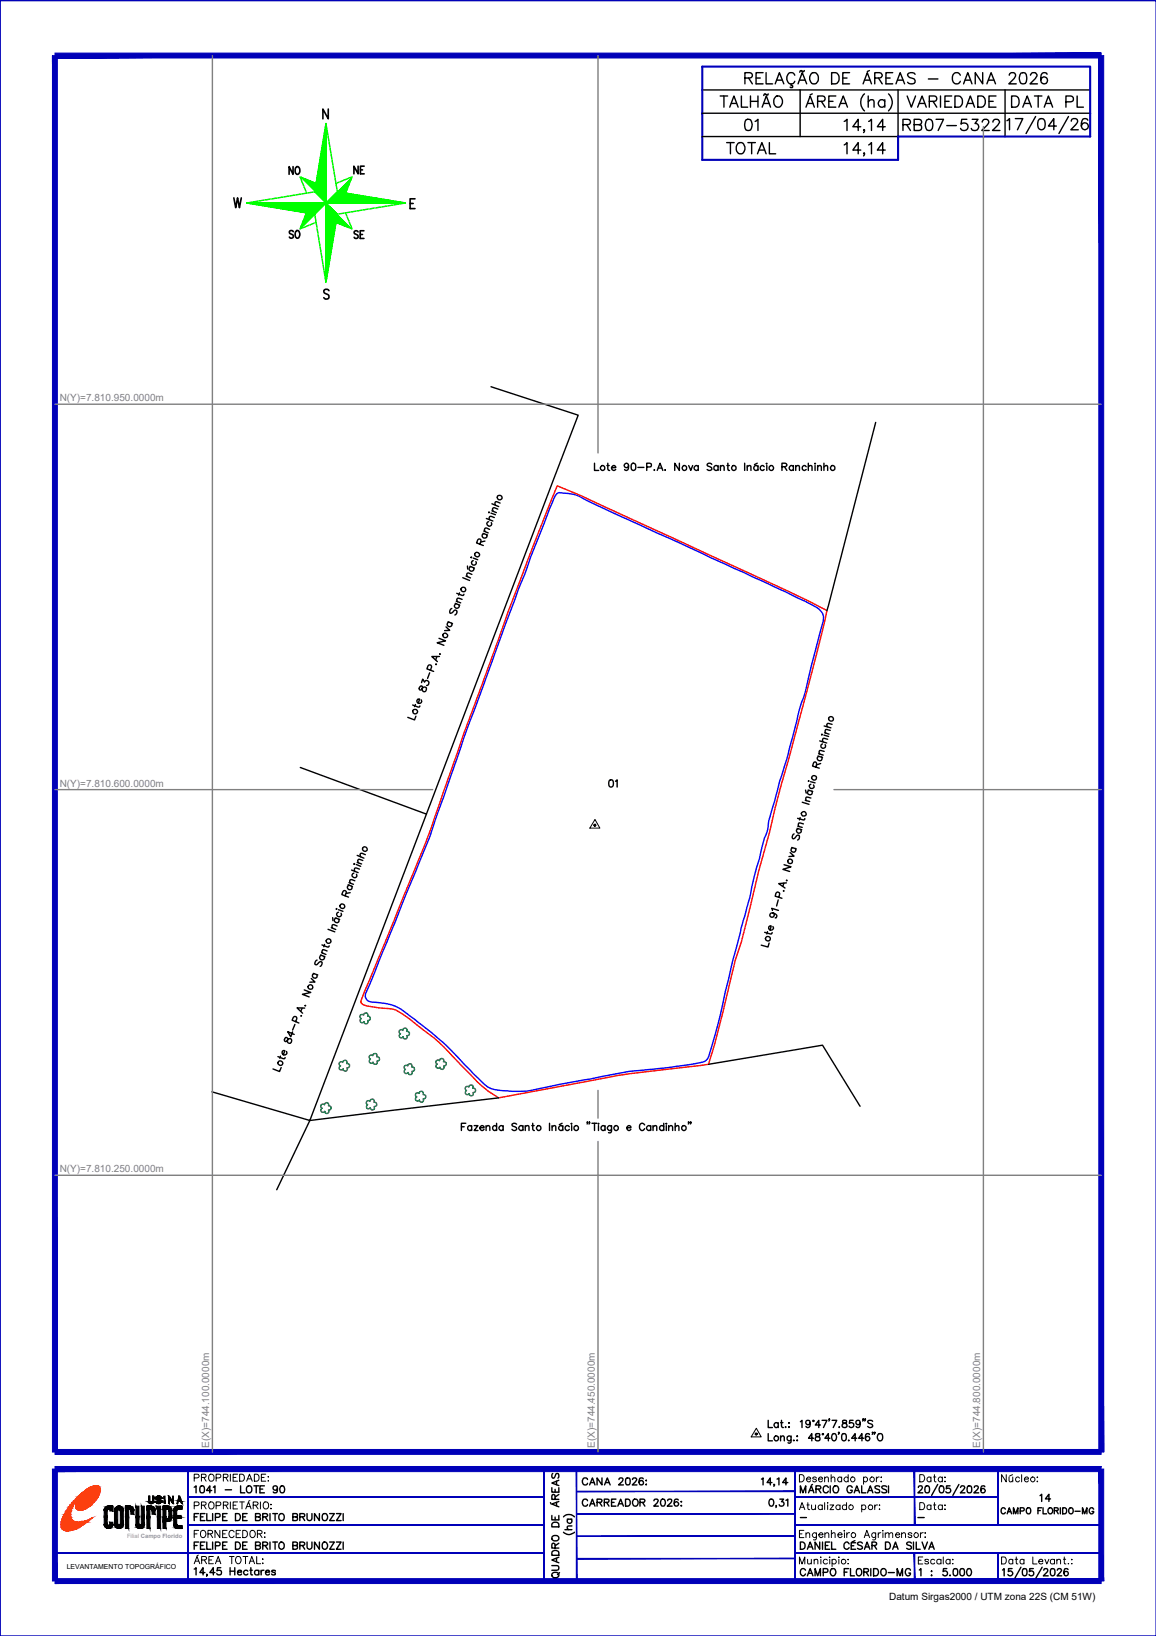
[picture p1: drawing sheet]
<svg xmlns="http://www.w3.org/2000/svg" width="210mm" height="297mm" viewBox="0 0 210 297" stroke-linecap="round" stroke-linejoin="round" font-family="sans-serif">
<defs><g id="words">
<text font-size="6.2" x="129.5" y="20.8">TALHÃO</text>
<g font-size="5.3">
<text x="163.3" y="20.8">VARIEDADE</text>
<text x="182.4" y="20.8">DATA PL</text>
<text x="130.9" y="29.3">TOTAL</text>
<text x="134.1" y="25">01</text>
<text x="162.6" y="25">RB07-5322</text>
</g>
<g font-size="4.4">
<text x="51.2" y="32.8">NO</text>
<text x="63.1" y="32.8">NE</text>
<text x="51.2" y="44.4">SO</text>
<text x="63.1" y="44.4">SE</text>
<text x="109.4" y="144.3">01</text>
</g>
<text font-size="4" x="187.7" y="273.8">14</text>
<g font-size="2.6">
<text x="143.9" y="276.9">-</text>
<text x="165.5" y="276.9">-</text>
</g>
<g font-size="1.8" fill="#808080">
<text x="10.8" y="72.9">N(Y)=7.810.950.0000m</text>
<text x="10.8" y="142.9">N(Y)=7.810.600.0000m</text>
<text x="10.8" y="212.9">N(Y)=7.810.250.0000m</text>
<text x="38" y="262.9" transform="rotate(-90 38 262.9)">E(X)=744.100.0000m</text>
<text x="108" y="262.9" transform="rotate(-90 108 262.9)">E(X)=744.450.0000m</text>
<text x="178" y="262.9" transform="rotate(-90 178 262.9)">E(X)=744.800.0000m</text>
</g>
<text font-size="1.8" x="161.5" y="290.6">Datum Sirgas2000 / UTM zona 22S (CM 51W)</text>
<text font-size="1.3" x="12.1" y="284.9">LEVANTAMENTO TOPOGRÁFICO</text>
<text font-size="1.1" fill="#989898" x="23.1" y="279.2">Filial Campo Florido</text>
</g></defs>
<!-- layer: 0114001041001 -->
<path d="M101 89.7a.99 .99 0 0 1 1.2-.2l1.6 .2a5.7 5.7 0 0 1 2.7 1.1l32.4 14.9 5.8 2.8a18 18 0 0 1 4.1 2.2 1.96 1.96 0 0 1 .7 2.1l-2.7 10.4a26.5 26.5 0 0 1-1.6 5.4l-2.4 9.4a55.3 55.3 0 0 0-2.1 7.4l-.6 1.9a8.8 8.8 0 0 0-.7 3.1v.3a25.3 25.3 0 0 0-1.5 5.3l-1 3.2-.8 3.8a460.4 460.4 0 0 0-5.8 23.2l-1.4 5a1.88 1.88 0 0 1-2 1.8l-7.2 1a66.4 66.4 0 0 0-12.5 1.9l-7.3 1.4a21.5 21.5 0 0 1-6.1 .8h-1.7a5.7 5.7 0 0 1-5.4-2.4l-.8-.8a67.9 67.9 0 0 0-7.5-7.4l-3.9-3a9.1 9.1 0 0 0-6.5-2.5 1.32 1.32 0 0 1-1.6-1.6l8.2-20.1a124.5 124.5 0 0 0 4.9-12.9l5.4-15.4 9.2-25.1 3.9-9.8a53.1 53.1 0 0 1 3-7.4z" fill="none" stroke="#00f" stroke-width=".25"/>
<!-- layer: MARGEM -->
<path d="M0 .1h209.9v296.9h-209.9zM0 .1v296.9" fill="none" stroke="#0000b8" stroke-width=".25"/>
<g fill="#0000b8" stroke="#0000b8" stroke-width=".18">
<path d="M98.7 266.7l.1 20.1v-20.1zM98.7 266.7l.1 20.1h-.1z"/>
<path d="M10 281.9h88.8zM10 282l88.8-.1z"/>
<path d="M144.4 281.9h55.5zM144.4 282l55.5-.1z"/>
<path d="M34.1 276.8h64.7zM34.1 276.9l64.7-.1z"/>
<path d="M144.4 276.8h55.6zM144.4 276.9l55.6-.1z"/>
<path d="M34.1 271.8h64.7zM34.1 271.9l64.7-.1z"/>
<path d="M34.1 266.7l.1 20.3zM34.1 266.7l.1 20.3z"/>
<path d="M104.6 266.7l.1 20.1zM104.6 266.7l.1 20.1z"/>
<path d="M144.3 266.7l.1 20.1zM144.3 266.7l.1 20.1z"/>
<path d="M166 282l.1 5v-5zM166 282l.1 5h-.1z"/>
<path d="M181.2 282l.1 5zM181.2 282l.1 5z"/>
<path d="M144.4 271.8h36.8zM144.4 271.9l36.8-.1z"/>
<path d="M181.2 266.7l.1 10.2zM181.2 266.7l.1 10.2z"/>
<path d="M166 266.7v10.2h.1zM166 266.7h.1v10.2z"/>
<path d="M104.7 270.7h39.7zM104.7 270.8l39.7-.1z"/>
<path d="M104.7 274.8h39.7zM104.7 274.9l39.7-.1z"/>
<path d="M104.7 278.9h39.7zM104.7 279l39.7-.1z"/>
<path d="M104.7 282.9h39.7zM104.7 283l39.7-.1z"/>
<path d="M199.5 266.7l.9 20.3v-20.3zM199.5 266.7l.9 20.3h-.9z"/>
<path d="M10 287.5h189.9v-.9zM10 286.6h189.9l-189.9 .9z"/>
<path d="M9.5 266.7v20.3h.9zM9.5 266.7h.9v20.3z"/>
<path d="M10 266.3v.9l189.9-.9zM10 267.2l189.9-.9v.9z"/>
<path d="M34.1 266.7l.1 20.2zM34.1 266.7l.1 20.2z"/>
<path d="M10 10.5h189.9v-.9zM10 9.6h189.9l-189.9 .9z"/>
<path d="M9.5 10.1l.9 253.5v-253.5zM9.5 10.1l.9 253.5h-.9z"/>
<path d="M10 263.2v.9l189.9-.9zM10 264.1l189.9-.9v.9z"/>
<path d="M199.5 10.1v253.5h.9zM199.5 10.1h.9v253.5z"/>
</g>
<g fill="none" stroke="#000" stroke-width=".25">
<path d="M27.4 272.8h.1M27.4 273h.1M27.4 272.8l-.2-.2v-1h-.2v1l.2 .3 .2 .1M27.5 272.8l.2-.2v-1h.2v1l-.2 .3-.2 .1M35.3 270l.3-.2v1.2M35.3 275.4h.5M36.1 274.8h-.8v1.3M36.1 280h-.8v1.3M36.4 275.4h.5M36.4 269.8a.47 .47 0 0 1 .7 .2v.8l-.1 .2h-.6l-.1-.5zM37.2 274.8h-.8v1.3h.8M37.2 280h-.8v1.3h.8"/>
<path d="M37.5 274.8v1.3h.8M37.5 280v1.3h.8M38.4 270.6h-.9l.6-.8v1.2M38.6 274.8v1.3M38.6 280v1.3M38.7 270l.3-.2v1.2M39.1 275.5l.8-.1v-.5l-.8-.1v1.3M40.4 275.4h.5M40.9 270.5h1.1M41.2 274.8h-.8v1.3h.8M41.2 280h-.8v1.3h.8M42.8 274.8h.4a.66 .66 0 0 1 .5 .6 .66 .66 0 0 1-.5 .7h-.4z"/>
<path d="M42.8 280a.73 .73 0 0 1 .7 .3 .73 .73 0 0 1 0 .8l-.3 .2h-.4zM43.7 269.8v1.2h.7M44.1 275.4h.5M44.9 269.9l.2-.1a.62 .62 0 0 1 .6 .7 .62 .62 0 0 1-.7 .5l-.3-.4zM44.9 274.8h-.8v1.3h.8M44.9 280h-.8v1.3h.8M46.1 269.8h.9M46.4 275.4h.8l.1-.3-.1-.2-.8-.1v1.3l.8-.1 .1-.3-.3-.3M46.5 269.8v1.2M47.2 270.4h.5M47.7 275.4h.8l.1-.3-.1-.2-.8-.1v1.3M48 269.8h-.8v1.2h.8"/>
<path d="M48.1 275.4l.5 .7M49 274.8v1.3M49 280v1.3M49.5 274.8h.9M49.5 280h.9M50 274.8v1.3M50 280v1.3M50.4 270.2a.41 .41 0 0 1-.6 .3 .41 .41 0 0 1-.1-.6 .41 .41 0 0 1 .6 0l.1 .6-.2 .5h-.3l-.3-.1M50.9 274.9l.1-.1a.62 .62 0 0 1 .6 .7 .62 .62 0 0 1-.7 .5l-.3-.4 .1-.5zM51 269.8a.42 .42 0 0 1 .6 .2 .62 .62 0 0 1 .1 .7 .62 .62 0 0 1-.5 .3h-.2a.92 .92 0 0 1 0-1.2zM53.2 275.4h.7l.1-.5-.8-.1v1.3l.8-.1v-.5l-.3-.1M54.4 275.4h.8l.1-.5-.9-.1v1.3"/>
<path d="M54.9 275.4l.4 .7M55.8 274.8v.9l.3 .4 .3-.1 .2-.3v-.9M55.8 280v.9l.3 .4 .5-.2v-.2v-.9M58 274.8v1.3l-.9-1.3v1.3M58 280v1.3l-.9-1.3v1.3M58.6 275l.2-.2a.63 .63 0 0 1 .7 .7 .63 .63 0 0 1-.8 .5l-.2-.4zM59.9 274.8h.8l-.8 1.3h.8M59.9 280h.8l-.8 1.3h.8M61.1 274.8h.8l-.8 1.3h.8M61.1 280h.8l-.8 1.3h.8M62.3 274.8v1.3M62.3 280v1.3"/>
<path d="M99.9 272.8l.2 .3M100.2 275.2v.8h1.3v-.8M100.2 270.1v.8h1.3v-.8M100.2 279a.64 .64 0 0 1 .8-.2 .64 .64 0 0 1 .4 .7 .64 .64 0 0 1-.8 .3 .64 .64 0 0 1-.4-.8zM100.4 276.5l.3-.1h.5l.2 .2 .1 .6h-1.3v-.4zM100.4 267.5l-.2 .3 .2 .6 .2-.1 .5-.8 .3 .2 .1 .4-.2 .3M100.8 272.2v-.7l-.4-.2-.2 .2v.7h1.3M100.8 270.4v.5M100.8 275.4v.6M101 268.9v.7M101 272.8v.6M101.5 272.6l-1.3 .5 1.3 .5"/>
<path d="M101.5 268.8l-1.3 .5 1.3 .4M101.5 271.3l-.7 .5M102.3 278.2a1.36 1.36 0 0 0 2 0M102.3 275.4a1.36 1.36 0 0 1 2 0M102.6 277.7h1.2M103 275.8h.8M103.2 275.8a.42 .42 0 0 0-.1 .7 .42 .42 0 0 0 .6 0 .42 .42 0 0 0 0-.7M103.8 277.1h-.8v.5l.3 .1M106.7 268.6a.48 .48 0 0 0-.6-.3 .48 .48 0 0 0-.4 .5v.3a.48 .48 0 0 0 .4 .5 .48 .48 0 0 0 .6-.3M106.7 272.5a.48 .48 0 0 0-.6-.3 .48 .48 0 0 0-.4 .5v.3a.48 .48 0 0 0 .4 .5 .48 .48 0 0 0 .6-.3M107.1 269.6l.5-1.3 .4 1.3M107.1 273.5l.5-1.3 .4 1.3"/>
<path d="M107.2 269.2h.7M107.2 273h.7M108.4 272.8l.8-.1 .1-.3-.1-.2h-.8v1.3M108.8 272.8l.5 .7M109.3 268.3v1.3l-.9-1.3v1.3M109.7 272.8l.7-.1 .1-.4-.8-.1v1.3M109.8 269.6l.5-1.3 .5 1.3M110 269.2h.6M110.2 272.8l.4 .7M111 272.8h.5M111.8 272.2h-.8v1.3h.8M112.2 273.5l.5-1.3 .5 1.3"/>
<path d="M112.4 268.6l.2-.3h.3l.2 .2-.2 .5-.6 .6h.9M112.4 273h.6M113.6 272.2h.4a.68 .68 0 0 1 .4 .6 .68 .68 0 0 1-.4 .7h-.4zM113.7 268.4h.6l.1 .5a.53 .53 0 0 1-.5 .7 .87 .87 0 0 1-.2-1.2zM114.9 268.6l.2-.3 .4 .1 .1 .1a1.67 1.67 0 0 1-.8 1.1h.9M115 272.4l.2-.2a.63 .63 0 0 1 .7 .7 .63 .63 0 0 1-.8 .5l-.2-.4zM116.2 272.8l.8-.1 .1-.3-.3-.2h-.6v1.3M116.7 272.8l.4 .7M116.8 268.5l-.4-.2a.7 .7 0 0 0-.3 1.1 .39 .39 0 0 0 .6 .1 .39 .39 0 0 0 0-.6 .39 .39 0 0 0-.6 .1l-.1 .2M117.3 268.8h.1zM117.3 269.6h.1zM118.7 272.5l.3-.3 .4 .1 .1 .2-.2 .4-.6 .6h.8"/>
<path d="M120.1 272.2h.2a.65 .65 0 0 1 .5 .6 .65 .65 0 0 1-.5 .7 .79 .79 0 0 1-.2-1.3zM121.2 272.5l.1-.2 .2-.1h.4l.1 .2-.2 .5-.6 .6h.8M123.1 272.4v-.2h-.3a.69 .69 0 0 0-.4 .7 .69 .69 0 0 0 .5 .6 .39 .39 0 0 0 .3-.4 .39 .39 0 0 0-.4-.4 .39 .39 0 0 0-.4 .3M123.7 272.7h.1zM123.7 273.3v.2zM138.3 268.5l.3-.2v1.3M139.8 272.2h.2a.65 .65 0 0 1 .5 .6 .65 .65 0 0 1-.5 .7 .79 .79 0 0 1-.2-1.3zM140.2 269.2h-.9l.6-.9v1.3M140.6 269.6l-.1-.1 .1 .2-.1 .2M141 273.4l-.1-.1v.4M141.1 268.5l.3-.2v1.3M141.6 272.2h.7l-.4 .5a.43 .43 0 0 1 .4 .4 .43 .43 0 0 1-.3 .4 .43 .43 0 0 1-.5-.3"/>
<path d="M142.7 272.4l.3-.2v1.3M143 269.2h-.9l.6-.9v1.3M145.3 280h.5a.71 .71 0 0 1 .4 .6 .71 .71 0 0 1-.4 .7h-.5zM145.3 271v-1.2l.5 1.2 .5-1.2v1.2M146.8 271l.5-1.2 .5 1.2M147 270.6h.6M147.5 269.5l-.2 .1M148.2 270.4l.7-.1 .2-.3-.2-.2h-.7v1.2M148.6 270.4l.5 .6M148.8 280v1.3l-.8-1.3v1.3M149.4 280v1.3M150.4 270.1a.48 .48 0 0 0-.5-.3 .48 .48 0 0 0-.4 .4v.4a.48 .48 0 0 0 .4 .4 .48 .48 0 0 0 .5-.3"/>
<path d="M150.7 280h-.8v1.3h.8M150.7 269.8v1.2M151 280v1.3h.8M151.4 269.9l.2-.1a.63 .63 0 0 1 .7 .7 .63 .63 0 0 1-.8 .5l-.2-.4zM154.7 270.1a.48 .48 0 0 0-.5-.3 .48 .48 0 0 0-.4 .4v.4a.47 .47 0 0 0 .5 .5 .47 .47 0 0 0 .4-.5h-.3M155.1 271l.5-1.2 .5 1.2M155.2 279.7l-.5 .3M155.3 270.6h.6M156.5 269.8v1.2h.7M157.5 271l.5-1.2 .5 1.2M157.7 270.6h.6M159.7 269.9l-.3-.1-.5 .1v.3l.7 .3v.5h-.4l-.3-.1"/>
<path d="M160.8 280h.4a.71 .71 0 0 1 .5 .6 .71 .71 0 0 1-.5 .7h-.4zM161 269.9l-.3-.1-.6 .1 .1 .3 .7 .3 .1 .2v.2l-.3 .1-.6-.1M161.3 269.8v1.2M165.9 280v1.3M166.4 280v1.3h.7M166.8 270.1l.1-.3h.4l.2 .4-.8 .8h.9M167.4 280l.5 1.3 .5-1.3M168.1 269.8a.47 .47 0 0 1 .6 .2v.8l-.1 .2h-.5l-.2-.5zM170.3 269.5l-1.1 2M170.7 269.8a.42 .42 0 0 1 .6 .2 .62 .62 0 0 1 .1 .7 .62 .62 0 0 1-.5 .3h-.2a.92 .92 0 0 1 0-1.2zM172.5 269.8h-.6l-.1 .5a.47 .47 0 0 1 .7 0 .47 .47 0 0 1-.1 .7 .47 .47 0 0 1-.7-.2M174.1 269.5l-1.1 2"/>
<path d="M174.4 270.1l.1-.3h.4l.3 .4-.8 .8h.8M175.8 269.8a.45 .45 0 0 1 .6 .2v.8l-.1 .2h-.5l-.2-.5zM176.9 270.1a.36 .36 0 0 1 .4-.3 .36 .36 0 0 1 .3 .4l-.8 .8h.9M178.8 269.9v-.1a.45 .45 0 0 0-.7 .2v.9a.41 .41 0 0 0 .7 .1 .41 .41 0 0 0-.1-.7 .41 .41 0 0 0-.6 .3M182.5 274a.39 .39 0 0 0-.4-.2 .39 .39 0 0 0-.3 .4v.2a.39 .39 0 0 0 .3 .5 .39 .39 0 0 0 .4-.3M182.9 274.9l.4-1.1 .4 1.1M183 274.5h.5M184 274.9v-1.1l.4 1.1 .4-1.1v1.1M185.3 274.3h.6v-.5h-.6v1.1M193 273.8a.57 .57 0 0 1 .7 .5 .57 .57 0 0 1-.7 .6zM194.1 273.9l.2-.1a.52 .52 0 0 1 .6 .5 .52 .52 0 0 1-.6 .5l-.2-.4zM195.2 274.4h.9"/>
<path d="M196.6 274.9v-1.1l.3 1.1 .5-1.1v1.1M198.6 274a.46 .46 0 0 0-.6-.2 .46 .46 0 0 0-.2 .6 .4 .4 0 0 0 .4 .5 .4 .4 0 0 0 .4-.5h-.3M35.3 284.9l.3-.3v1.3M35.3 280.6h.5M36.4 280.6h.5M37.2 285.5h-.9l.6-.9v1.3M37.6 285.9l-.1-.1 .1 .2-.1 .2M39 285.5h-.9l.6-.9v1.3M39.1 280.7l.7-.1 .1-.5-.8-.1v1.3M40.1 284.6h-.6l-.1 .6a.45 .45 0 0 1 .7 0 .45 .45 0 0 1-.1 .7 .45 .45 0 0 1-.6-.2M40.4 280.6h.5M41.8 284.6v1.3"/>
<path d="M41.8 285.3h.8M42.6 284.6v1.3M43.1 285.4h.8v-.1a.4 .4 0 0 0-.6-.1 .4 .4 0 0 0 0 .6 .4 .4 0 0 0 .6 0M44.1 280.6h.5M45 285.3a.43 .43 0 0 0-.6-.1 .43 .43 0 0 0 0 .6 .43 .43 0 0 0 .6 0M45.4 285.1h.4M45.6 284.6v1.3h.2M46.4 280.6h.6l.3-.4-.3-.2h-.6v1.3h.6l.2-.1 .1-.3-.3-.3M47 285.3a.43 .43 0 0 0-.6-.1 .43 .43 0 0 0 0 .6 .43 .43 0 0 0 .6 0M47 285.1v.8M47.4 285.1v.8M47.7 280.6l.8-.1 .1-.3-.3-.2h-.6v1.3"/>
<path d="M47.9 285.1a.38 .38 0 0 0-.5 .3M48.1 280.6l.5 .7M48.2 285.4h.7v-.1a.4 .4 0 0 0-.6-.1 .4 .4 0 0 0 0 .6 .4 .4 0 0 0 .6 0M50 285.3l-.3-.2-.4 .2 .7 .3v.3h-.4l-.3-.1M50.8 280.2a.46 .46 0 0 1 .5-.2 .46 .46 0 0 1 .3 .5 .55 .55 0 0 1-.5 .8 .55 .55 0 0 1-.5-.8zM53.2 280.6l.8-.1v-.4l-.8-.1v1.3l.8-.1v-.5l-.3-.1M54.4 280.6l.9-.1v-.4l-.9-.1v1.3M54.9 280.6l.4 .7M58.6 280.2a.6 .6 0 0 1 .9 .1 .6 .6 0 0 1-.3 .9 .53 .53 0 0 1-.6-.1 .53 .53 0 0 1-.1-.6zM100.2 284.3h.9a.42 .42 0 0 1 .4 .4 .42 .42 0 0 1-.4 .4h-.9M100.2 285.7a.64 .64 0 0 1 .8-.2 .64 .64 0 0 1 .4 .7 .64 .64 0 0 1-.8 .3 .64 .64 0 0 1-.4-.8zM100.4 281.6l.3-.1 .6 .1 .2 .3v.5h-1.3v-.5z"/>
<path d="M100.8 281.1v-.8l-.4-.1-.2 .1v.8h1.3M101 282.9v.6M101.5 282.7l-1.3 .5 1.3 .5M101.5 280.2l-.7 .5M101.6 285.5l-.4 .4M146.3 285.1a.53 .53 0 0 0-.8-.2 .53 .53 0 0 0-.2 .7 .48 .48 0 0 0 .4 .5 .48 .48 0 0 0 .6-.3M146.6 281.3l.5-1.3 .5 1.3M146.6 286.1l.5-1.3 .5 1.3M146.8 280.9h.6M146.8 285.7h.6M148 286.1v-1.3l.5 1.3 .5-1.3v1.3M149.5 285.5l.7-.1 .1-.5-.8-.1v1.3"/>
<path d="M149.9 280.6h.4M150.9 285a.6 .6 0 0 1 .8 .1 .6 .6 0 0 1-.1 .8 .6 .6 0 0 1-.8-.1 .6 .6 0 0 1 .1-.8zM153.3 285.4h.5M154.1 284.8h-.8v1.3M154.2 280.3a.48 .48 0 0 0-.6-.3 .48 .48 0 0 0-.4 .5 .53 .53 0 0 0 .3 .7 .53 .53 0 0 0 .7-.2M154.4 284.8v1.3h.8M154.6 280.7h.4M155.4 280.1h-.8v1.2h.8M155.6 285a.63 .63 0 0 1 .9 .4 .63 .63 0 0 1-.7 .7l-.2-.2-.1-.3zM156.6 280.2a.49 .49 0 0 0-.5-.2 .49 .49 0 0 0-.4 .3l.8 .4 .1 .4a.62 .62 0 0 1-.9 0M156.8 285.4l.8-.1v-.4l-.8-.1v1.3M157 281.3l.4-1.3 .5 1.3"/>
<path d="M157.1 280.9h.7M157.3 285.4l.4 .7M158.1 284.8v1.3M158.3 280.6l.8-.1v-.4l-.8-.1v1.3M158.6 284.8h.4a.69 .69 0 0 1 .5 .7 .69 .69 0 0 1-.5 .6h-.4zM158.7 280.6l.5 .7M160.1 285a.59 .59 0 0 1 .8 .1 .59 .59 0 0 1-.1 .8 .46 .46 0 0 1-.6 .2 .46 .46 0 0 1-.3-.5zM161.3 285.5h1.1M162.1 281.3l.5-1.3 .5 1.3M162.3 280.9h.6M162.9 286.1v-1.3l.5 1.3 .5-1.3v1.3M165.3 285.1a.48 .48 0 0 0-.5-.3 .48 .48 0 0 0-.4 .5 .54 .54 0 0 0 .2 .7 .54 .54 0 0 0 .7-.1v-.3h-.3"/>
<path d="M165.5 280.2a.46 .46 0 0 0-.5-.2 .46 .46 0 0 0-.4 .3l.8 .5v.4a.6 .6 0 0 1-.8-.1M166.9 285.1l.3-.3v1.3M168.7 281.3l.5-1.3 .4 1.3M168.8 280.9h.7M169.1 285.3h.1zM169.1 286h.1zM171.9 284.8h-.6l-.1 .6a.46 .46 0 0 1 .7-.1 .46 .46 0 0 1 0 .7 .46 .46 0 0 1-.7-.1M172.5 286v.1l.1-.1M173.2 284.8a.47 .47 0 0 1 .7 .3v.8a.41 .41 0 0 1-.4 .2 .41 .41 0 0 1-.4-.2v-.5zM174.5 284.8a.45 .45 0 0 1 .6 .3v.3a.59 .59 0 0 1-.3 .7l-.5-.2v-.5zM175.7 284.8a.42 .42 0 0 1 .6 .3 .66 .66 0 0 1-.4 1 .84 .84 0 0 1-.2-1.3zM182 285.1l.3-.3v1.3"/>
<path d="M183.8 284.8h-.7v.6a.47 .47 0 0 1 .7 0 .47 .47 0 0 1-.1 .7 .47 .47 0 0 1-.7-.2M185.4 284.6l-1.1 1.9M185.8 284.8a.47 .47 0 0 1 .6 .3v.8a.41 .41 0 0 1-.3 .2 .41 .41 0 0 1-.4-.2l-.1-.5zM187.6 284.8h-.6l-.1 .6a.46 .46 0 0 1 .7-.1 .46 .46 0 0 1-.1 .7 .46 .46 0 0 1-.6-.1M189.2 284.6l-1.1 1.9M189.5 285.1l.2-.3h.3l.2 .4-.8 .9h.9M190.9 284.8a.47 .47 0 0 1 .6 .3v.8a.41 .41 0 0 1-.4 .2 .41 .41 0 0 1-.3-.2l-.1-.5zM192 285.1l.1-.3h.4l.2 .4-.8 .9h.9M193.9 285l-.1-.2a.42 .42 0 0 0-.5 .3 .66 .66 0 0 0 .3 1 .41 .41 0 0 0 .4-.4 .41 .41 0 0 0-.4-.4 .41 .41 0 0 0-.4 .4"/>
</g>
<g fill="none" stroke="#000" stroke-width=".18">
<path d="M35.3 268.3h.7l.2-.2-.2-.4h-.7v1.2M35.3 273.4l.7-.1 .2-.4-.2-.2h-.7v1.3M35.3 278.5h.5M36.1 277.9h-.8v1.3M36.5 278a.6 .6 0 0 1 .8 .1 .6 .6 0 0 1 0 .9l-.2 .1a.59 .59 0 0 1-.7-.2 .59 .59 0 0 1 0-.7zM36.6 268.3l.7-.1 .1-.4-.8-.1v1.2M36.6 273.3l.7-.1 .1-.4-.8-.1v1.3M37 268.3l.4 .6M37 273.3l.4 .7M37.8 278.5l.8-.1v-.4l-.8-.1v1.3M38.1 267.7a.62 .62 0 0 1 .8 .6 .62 .62 0 0 1-.8 .6l-.2-.4v-.5zM38.1 272.7a.62 .62 0 0 1 .8 .6 .62 .62 0 0 1-.8 .6l-.2-.4v-.5z"/>
<path d="M38.2 278.5l.4 .7M39.2 268.3l.8-.1v-.4l-.8-.1v1.2M39.2 273.4l.8-.2v-.4l-.8-.1v1.3M39.9 277.9v1.3l-.9-1.3v1.3M40.4 278.5h.5M40.6 268.3l.7-.1 .1-.4-.8-.1v1.2M40.6 273.3l.7-.1 .1-.4-.8-.1v1.3M41 268.3l.4 .6M41 273.3l.4 .7M41.2 277.9h-.8v1.3h.8M41.8 267.7v1.2M41.8 272.7v1.3"/>
<path d="M42.3 268.3h.5M42.3 273.3h.5M42.5 278.2a.48 .48 0 0 0-.6-.3 .48 .48 0 0 0-.3 .5 .53 .53 0 0 0 .2 .7 .53 .53 0 0 0 .7-.2M42.9 278.5h.5M43.1 267.7h-.8v1.2h.8M43.1 272.7h-.8v1.3h.8M43.5 267.7h.4a.68 .68 0 0 1 .5 .6 .68 .68 0 0 1-.5 .6h-.4zM43.5 272.7h.9M43.7 277.9h-.8v1.3h.8M43.9 272.7v1.3M44.1 277.9a.71 .71 0 0 1 .8 .3v.2a.62 .62 0 0 1-.4 .8h-.4zM44.6 274l.5-1.3 .5 1.3"/>
<path d="M44.8 268.9l.5-1.2 .5 1.2M44.8 273.5h.6M45 268.5h.6M45.4 272.4l-.3 .2M45.5 278a.6 .6 0 0 1 .8 .1 .6 .6 0 0 1-.1 .9l-.1 .1a.59 .59 0 0 1-.7-.2 .59 .59 0 0 1 0-.7zM46 273.3l.7-.1 .2-.3-.2-.2h-.7v1.3M46.2 267.7h.4a.68 .68 0 0 1 .5 .6 .68 .68 0 0 1-.5 .6h-.4zM46.4 273.3l.5 .7M46.7 278.5l.8-.1v-.4l-.8-.1v1.3M47.2 278.5l.4 .7M47.3 272.7v1.3M47.5 268.3h.5"/>
<path d="M48 272.7a.62 .62 0 0 1 .8 .6 .62 .62 0 0 1-.8 .6l-.2-.4v-.5zM48 278.4h.1zM48 279.1h.1zM48.3 267.7h-.8v1.2h.8M48.6 268.1h.2zM48.6 268.9h.2zM49.1 273.2h.2zM49.2 273.8v.2zM145.2 267.7h.4a.71 .71 0 0 1 .4 .7 .71 .71 0 0 1-.4 .7h-.4zM145.2 274.1l.4-1.3 .5 1.3M145.2 278.5h.4M145.3 273.7h.7"/>
<path d="M146 277.9h-.8v1.3h.8M146.3 278.5l.3-.2 .3 .1 .1 .8M146.3 278.3v.9M146.4 268.5h.8a.42 .42 0 0 0-.5-.3 .42 .42 0 0 0-.3 .5 .42 .42 0 0 0 .4 .4l.4-.3M146.5 273.2h.4M146.7 272.8v1l.1 .3h.2M147.4 273.2v.9h.5l.2-.3M148.1 273.2v.9M148.3 268.4a.37 .37 0 0 0-.4-.2 .37 .37 0 0 0-.3 .2v.1l.5 .1 .2 .2a.37 .37 0 0 1-.4 .3 .37 .37 0 0 1-.3-.3M148.3 278.3v1l-.2 .3h-.4M148.3 278.5a.42 .42 0 0 0-.7-.1 .42 .42 0 0 0 0 .6 .42 .42 0 0 0 .7 0M148.6 268.5h.8a.4 .4 0 0 0-.6-.3 .4 .4 0 0 0-.1 .6 .37 .37 0 0 0 .3 .3 .37 .37 0 0 0 .4-.3"/>
<path d="M148.7 278.7h.7a.42 .42 0 0 0-.7-.2 .42 .42 0 0 0 .3 .7l.4-.2M149.3 273.4a.42 .42 0 0 0-.6 0 .42 .42 0 0 0 0 .6 .42 .42 0 0 0 .6-.1M149.3 273.2v.9M149.7 268.4l.3-.2 .4 .1v.8M149.7 268.2v.9M149.7 272.8v1.3M149.8 278.5l.3-.2 .3 .1 .1 .8M149.8 278.3v.9M150.3 272.8l.1 .1zM150.3 273.2v.9M150.7 273.2h.7l-.7 .9h.7M150.9 268.4l.3-.2 .3 .1 .1 .8"/>
<path d="M150.9 267.7v1.4M151 278.5l.3-.2 .3 .1v.8M151 277.9v1.3M152.1 278.7h.8a.42 .42 0 0 0-.7-.2 .42 .42 0 0 0 .2 .7l.5-.2M152.5 273.4a.42 .42 0 0 0-.6 0 .42 .42 0 0 0 0 .6 .42 .42 0 0 0 .6-.1M152.5 273.2v.9M152.8 268.4a.4 .4 0 0 0-.6-.1 .4 .4 0 0 0 0 .6 .4 .4 0 0 0 .6-.1M152.8 268.2v.9M153.3 277.9v.1zM153.3 278.3v.9M153.7 273.4a.42 .42 0 0 0-.6 0 .42 .42 0 0 0 0 .6 .42 .42 0 0 0 .6-.1M153.7 272.8v1.3"/>
<path d="M153.8 278.3v.9M154 268.4a.42 .42 0 0 0-.6-.1 .42 .42 0 0 0 0 .6 .42 .42 0 0 0 .6-.1M154 267.7v1.4M154.3 278.3l-.4 .1-.1 .3M156.5 273.4a.42 .42 0 0 1 .6 0 .42 .42 0 0 1 0 .6 .42 .42 0 0 1-.6-.1M156.5 273.2v1.3M156.8 268.4a.4 .4 0 0 1 .6-.1 .4 .4 0 0 1 0 .6 .4 .4 0 0 1-.6-.1M156.8 268.2v1.3M156.9 279.2l.5-1.3 .5 1.3M157.1 278.8h.6M158.8 273.2v.9M159 278.3v1.2l-.5 .1"/>
<path d="M159 278.5a.4 .4 0 0 0-.6-.1 .4 .4 0 0 0 0 .6 .4 .4 0 0 0 .6 0M159.1 268.2v.9M159.3 273.2a.38 .38 0 0 0-.5 .4M159.5 278.3v.9M159.6 268.2l-.3 .1-.2 .2M159.6 273.3h.2zM159.7 274v.1zM159.9 268.3h.2zM159.9 269h.2zM159.9 278.3l-.3 .1-.1 .3M160.3 277.9v.1zM160.3 278.3v.9"/>
<path d="M160.7 278.5l.4-.2 .3 .1v.8M160.7 278.3v.9M161.4 278.5l.4-.2 .3 .1v.8M162.6 278.7h.8a.4 .4 0 0 0-.6-.4 .4 .4 0 0 0-.1 .7l.1 .1a.38 .38 0 0 0 .6-.1M163.7 278.5l.3-.2 .3 .1 .1 .8M163.7 278.3v.9M165.6 278.5a.37 .37 0 0 0-.4-.2 .37 .37 0 0 0-.3 .2l.6 .3 .1 .2a.37 .37 0 0 1-.4 .2 .37 .37 0 0 1-.3-.2M167 267.7h.4a.69 .69 0 0 1 .5 .7 .69 .69 0 0 1-.5 .7h-.4zM167 272.8h.4a.66 .66 0 0 1 .5 .7 .66 .66 0 0 1-.5 .6h-.4zM167.1 278.3v.9M167.6 278.3l-.3 .1-.2 .3M167.9 279.1h.2z"/>
<path d="M168 278.3v.1zM169 268.4a.4 .4 0 0 0-.6-.1 .4 .4 0 0 0 0 .6 .4 .4 0 0 0 .6-.1M169 273.4a.41 .41 0 0 0-.6 0 .41 .41 0 0 0 0 .6 .41 .41 0 0 0 .6-.1M169 268.2v.9M169 273.2v.9M169.5 273.2h.4M169.5 268.2h.4M169.7 267.7v1.1v.2l.3 .1M169.7 272.8v1.3h.3M171.1 268.4a.42 .42 0 0 0-.6-.1 .42 .42 0 0 0 0 .6 .42 .42 0 0 0 .6-.1M171.1 273.4a.42 .42 0 0 0-.6 0 .42 .42 0 0 0 0 .6 .42 .42 0 0 0 .6-.1M171.1 268.2v.9"/>
<path d="M171.1 273.2v.9M171.5 273.3h.2zM171.6 268.2v.1zM171.6 268.9v.2zM171.6 274v.1zM182.7 267.7v1.4l-.8-1.4v1.4M183.2 268.2v.6l.2 .3h.2l.3-.3M183.9 267.7l-.6 .3M183.9 268.2v.9M185.1 268.4a.4 .4 0 0 0-.6-.1 .4 .4 0 0 0 0 .6 .4 .4 0 0 0 .6-.1M185.5 267.7v1.4M186 268.5h.7v-.1a.4 .4 0 0 0-.6-.1 .4 .4 0 0 0 0 .6 .4 .4 0 0 0 .6-.1"/>
<path d="M188.3 268.2v.1zM188.3 268.9v.2zM35.3 283.9l.5-1.3 .5 1.3M35.5 283.4h.6M36 282.3l-.2 .2M36.6 283.2h.6l.3-.3-.1-.3h-.8v1.3M37.1 283.2l.4 .7M37.9 283.2h.5M38.7 282.6h-.8v1.3h.8M39.1 283.9l.5-1.3 .5 1.3M39.3 283.4h.6M41.7 282.6h.8"/>
<path d="M42.1 282.6v1.3M42.9 282.8a.6 .6 0 0 1 .8 .1 .6 .6 0 0 1-.1 .8 .6 .6 0 0 1-.8-.1 .6 .6 0 0 1 .1-.8zM44.1 282.6h.9M44.6 282.6v1.3M45.3 283.9l.4-1.3 .5 1.3M45.4 283.4h.7M46.6 282.6v1.3h.7M47.7 283.8h.1zM47.7 283v.2zM145.2 284v-1.3l.4 1.3 .5-1.3v1.3M146.6 283.1l.1 .8 .3 .1 .3-.3M147.3 283.1v.9"/>
<path d="M147.8 283.4l.2-.2h.4l.1 .8M147.8 283.1v.9M149 282.7h.1zM149.1 283.1v.9M150.2 283.3a.42 .42 0 0 0-.6-.1 .42 .42 0 0 0 0 .6 .42 .42 0 0 0 .6 0M150.6 282.7h.1zM150.7 283.1v.9M151.1 283.3a.42 .42 0 0 1 .6-.1 .42 .42 0 0 1 0 .6 .42 .42 0 0 1-.6 0M151.1 283.1v1.3M152.3 282.7v.1zM152.3 283.1v.9M153.9 283.2h.2z"/>
<path d="M153.9 283.9h.2zM166.8 283.3h.5M167.6 282.7h-.8v1.3h.8M168.6 283.3l-.2-.2-.4 .1v.2l.4 .1 .2 .3-.2 .2-.4-.1-.1-.1M169.7 283.3a.41 .41 0 0 0-.6-.1 .41 .41 0 0 0 0 .6 .41 .41 0 0 0 .6 0M170.9 283.3a.42 .42 0 0 0-.7-.1 .42 .42 0 0 0 0 .6 .42 .42 0 0 0 .7 0M170.9 283.1v.9M171.3 282.7v1.3M172.5 283.3a.42 .42 0 0 0-.6-.1 .42 .42 0 0 0 0 .6 .42 .42 0 0 0 .6 0M172.5 283.1v.9M172.9 283.2h.2zM172.9 283.9h.2z"/>
<path d="M181.9 282.7h.4a.68 .68 0 0 1 .4 .6 .68 .68 0 0 1-.4 .7h-.4zM183.9 283.3a.41 .41 0 0 0-.6-.1 .41 .41 0 0 0 0 .6 .41 .41 0 0 0 .6 0M183.9 283.1v.9M184.3 283.1h.5M184.5 282.7v1l.1 .2 .2 .1M185.9 283.3a.41 .41 0 0 0-.6-.1 .41 .41 0 0 0 0 .6 .41 .41 0 0 0 .6 0M185.9 283.1v.9M187.5 282.7v1.3h.8M188.6 283.5h.8l-.2-.3a.43 .43 0 0 0-.5 .1 .43 .43 0 0 0 .1 .6 .43 .43 0 0 0 .6-.1M189.7 283.1l.4 .9 .4-.9M191.5 283.3a.42 .42 0 0 0-.7-.1 .42 .42 0 0 0 0 .6 .42 .42 0 0 0 .7 0M191.5 283.1v.9"/>
<path d="M191.9 283.4l.2-.2h.4l.1 .8M191.9 283.1v.9M193.1 283.1h.4M193.3 282.7v1v.2l.2 .1M194 283.9h-.1h.2M194.6 283.2h.1zM194.6 283.9h.1z"/>
<circle cx="154.5" cy="273.7" r=".43"/>
<circle cx="154.9" cy="268.6" r=".43"/>
<circle cx="155" cy="278.7" r=".44"/>
<circle cx="158.1" cy="273.7" r=".43"/>
<circle cx="158.4" cy="268.6" r=".43"/>
<circle cx="166.4" cy="278.7" r=".43"/>
<circle cx="187.5" cy="268.6" r=".43"/>
<circle cx="153.2" cy="283.5" r=".43"/>
</g>
<g fill="#000" stroke="#000" stroke-width=".18">
<path d="M21.2 273.6h.8zM21.3 273.5h.6zM21.5 273.5h.3zM23.6 274.1h.7zM23.7 274.1h.6zM27.5 272.8h.3zM27.5 274.1h.7zM28.6 271.7h.5zM29 272.5h.2zM29 272.8h.2zM30.5 274.1h.7zM30.5 275.7h.7z"/>
<path d="M31.5 276.9h.7zM31.6 274.1h.6zM32.2 277.5h.9z"/>
<path d="M18.9 276.8h.6zM18.9 276.8h.6z"/>
<path d="M18.9 276.8h.6zM18.9 276.8h.6z"/>
<path d="M18.9 276.9h.7zM18.9 276.9h.7z"/>
<path d="M18.9 275.4l.6 1.4v-1.4zM18.9 275.4l.6 1.4h-.6z"/>
<path d="M18.9 276.8h.6zM18.9 276.8h.6z"/>
<path d="M18.9 274.2l.6 .1zM18.9 274.2l.6 .1z"/>
<path d="M18.9 274.3l.6 1.1v-1.1zM18.9 274.3l.6 1.1h-.6z"/>
<path d="M18.9 276.8h.6zM18.9 276.8h.6z"/>
<path d="M18.9 276.8l.7 .1zM18.9 276.8l.7 .1z"/>
<path d="M18.9 274.1l.6 .1zM18.9 274.1l.6 .1z"/>
<path d="M18.9 274.2h.6zM18.9 274.2h.6z"/>
<path d="M18.9 276.9h.7zM18.9 276.9h.7z"/>
<path d="M18.9 274.1h.7zM18.9 274.1h.6z"/>
<path d="M19 276.9h.6zM19 276.9h.6z"/>
<path d="M19 276.9l.6 .1zM19 276.9l.6 .1z"/>
<path d="M19 274.1h.6zM19 274.1h.6z"/>
<path d="M19 274.1h.6zM19 274.1h.6zM18.9 274.1h.7zM18.9 274.1h.7z"/>
<path d="M19 277h.7zM19 277h.7z"/>
<path d="M19 274h.7zM19 274h.7z"/>
<path d="M19 274h.7zM19 274l.6 .1z"/>
<path d="M19.9 276.9h.6zM19.9 276.9h.6z"/>
<path d="M19.9 276.8h.6zM19.9 276.8h.6z"/>
<path d="M19.9 276.8h.6zM19.9 276.8h.6z"/>
<path d="M19.5 277.5h.4zM19.5 277.5h.3z"/>
<path d="M19.3 277.4h.8zM19.3 277.4l.6 .1z"/>
<path d="M19.2 277.4h1zM19.2 277.4h.9z"/>
<path d="M19.1 277.3h1.2zM19.1 277.3l1.1 .1z"/>
<path d="M19 277.1l1.3 .2 .1-.2zM19 277.1l1.3 .2h-1.2z"/>
<path d="M19.8 277h.6zM19.7 277h.7z"/>
<path d="M19 277h1.4zM19 277h1.4z"/>
<path d="M19 277l1.4 .1v-.1zM19 277l1.4 .1h-1.4z"/>
<path d="M19.9 276.4l.6 .4v-.4zM19.9 276.4l.6 .4h-.6z"/>
<path d="M19.9 276.8h.6zM19.9 276.8h.6z"/>
<path d="M19.9 276.8h.6zM19.9 276.8h.6z"/>
<path d="M19.9 276.8l.6 .1zM19.9 276.8l.6 .1z"/>
<path d="M19.9 276.9h.6zM19.9 276.9h.6z"/>
<path d="M19.9 276.9h.6zM19.8 276.9h.7z"/>
<path d="M19.8 276.9h.7zM19.8 276.9l.6 .1z"/>
<path d="M19.7 273.5h.8zM19.6 273.5h.9z"/>
<path d="M19.6 273.5h.9zM19.4 273.5h1.1z"/>
<path d="M19.4 273.5l1.1 .1zM19.3 273.6h1.2z"/>
<path d="M19.3 273.6l1.2 .1v-.1zM19.3 273.6l1.2 .1h-1.4z"/>
<path d="M19.1 273.7l1.4 .1zM19.1 273.7l1.4 .1h-1.5z"/>
<path d="M19 273.8l1.5 .2v-.2zM19 273.8l1.5 .2h-1.5z"/>
<path d="M19 274h1.5zM19 274h1.5z"/>
<path d="M19.9 274l.6 .3v-.3zM19.9 274l.6 .3h-.6z"/>
<path d="M20.8 276.8h.6zM20.8 276.8h.6z"/>
<path d="M20.8 276.8h.6zM20.8 276.8h.6z"/>
<path d="M20.8 276.9h.6zM20.8 276.9h.6z"/>
<path d="M20.8 274.2h.6zM20.8 274.2h.6z"/>
<path d="M20.8 274.2l.6 .1zM20.8 274.3h.6zM20.8 274.3h.6zM20.8 274.3h.6z"/>
<path d="M20.8 274.3l.6 2.5v-2.5zM20.8 274.3l.6 2.5h-.6z"/>
<path d="M20.8 276.8h.6zM20.8 276.8h.6z"/>
<path d="M20.8 276.8h.6zM20.8 276.8h.6z"/>
<path d="M20.8 274.1h.6zM20.8 274.1h.6z"/>
<path d="M20.8 274.1h.6zM20.8 274.1l.6 .1z"/>
<path d="M20.8 276.8l.6 .1zM20.8 276.8l.6 .1z"/>
<path d="M20.8 276.9h.7zM20.8 276.9h.7z"/>
<path d="M20.8 274.1h.7zM20.8 274.1h.7z"/>
<path d="M20.8 274.1h.7zM20.8 274.1h.6zM20.8 274.1h.6zM20.8 274.1h.6z"/>
<path d="M20.8 274.1h.7zM20.8 274.1h.7z"/>
<path d="M20.8 276.9h.7zM20.8 276.9h.7z"/>
<path d="M20.8 276.9l.7 .1zM20.8 276.9l.7 .1z"/>
<path d="M20.8 274h.8zM20.8 274l.7 .1z"/>
<path d="M20.8 277h.8zM20.8 277h.8z"/>
<path d="M21.7 274.1h.7zM21.7 274.1h.7z"/>
<path d="M21.7 276.9h.7zM21.7 276.9h.7z"/>
<path d="M21.6 273.5h.2zM21.5 273.5h.3zM21.4 273.5h.4z"/>
<path d="M21.4 273.5h.5zM21.3 273.5h.6zM21.3 273.5h.6z"/>
<path d="M21.8 276.9h.6zM21.8 276.9h.6z"/>
<path d="M21.8 276.8h.6zM21.8 276.8h.6z"/>
<path d="M21.4 277.5h.4zM21.4 277.5h.3z"/>
<path d="M21.8 276.8h.6zM21.8 276.8h.6z"/>
<path d="M21.3 273.5l.7 .1zM21.3 273.5l.7 .1h-.8zM21.2 273.6h.8z"/>
<path d="M21.3 277.4h.6zM21.3 277.4l.5 .1z"/>
<path d="M21.2 273.6l.9 .1zM21.1 273.7h1z"/>
<path d="M21.1 277.4h1zM21.1 277.4h.8z"/>
<path d="M21.1 273.7h1zM21.1 273.7h1z"/>
<path d="M21 273.7l1.2 .1zM21 273.7l1.2 .1z"/>
<path d="M21 277.3h1.2zM21 277.3l1.1 .1z"/>
<path d="M21 273.8h1.3zM21 273.8h1.3z"/>
<path d="M21 273.8l1.3 .1zM21 273.8l1.3 .1h-1.4z"/>
<path d="M20.9 277.1l1.3 .2 .1-.2zM20.9 277.1l1.3 .2h-1.2z"/>
<path d="M20.9 273.9l1.4 .1zM20.9 273.9l1.4 .1h-1.4z"/>
<path d="M20.9 274h1.5zM20.9 274h1.5zM20.8 274h1.6zM20.8 274h1.6z"/>
<path d="M21.6 274l.8 .1zM21.6 274l.8 .1z"/>
<path d="M21.7 274.1h.7zM21.7 274.1h.7z"/>
<path d="M21.7 274.1h.7zM21.7 274.1h.7z"/>
<path d="M21.8 274.1h.6zM21.8 274.1h.6z"/>
<path d="M21.8 276.9h.6zM21.8 276.9h.6z"/>
<path d="M21.7 276.9l.7 .1zM21.7 276.9l.7 .1z"/>
<path d="M21.7 277h.7zM21.6 277h.8z"/>
<path d="M20.8 277h1.6zM20.8 277h1.6z"/>
<path d="M20.9 277l1.4 .1 .1-.1zM20.9 277l1.4 .1h-1.4z"/>
<path d="M21.8 274.1l.6 .1zM21.8 274.1l.6 .1zM21.8 274.2h.6zM21.8 274.2h.6z"/>
<path d="M21.8 274.2h.6zM21.8 274.2h.6z"/>
<path d="M21.8 274.2l.6 .1zM21.8 274.2l.6 .1z"/>
<path d="M21.8 274.3h.6zM21.8 274.3h.6z"/>
<path d="M21.8 274.3l.6 2.4v-2.4zM21.8 274.3l.6 2.4h-.6z"/>
<path d="M21.8 276.7l.6 .1zM21.8 276.7l.6 .1z"/>
<path d="M21.8 276.8h.6zM21.8 276.8h.6z"/>
<path d="M21.8 276.8h.6zM21.8 276.8h.6z"/>
<path d="M21.8 276.8h.6zM21.8 276.8l.6 .1z"/>
<path d="M22.8 274l.6 1.4v-1.4zM22.8 274l.6 1.4h-.6z"/>
<path d="M22.8 275.4l.6 2.1v-2.1zM22.8 275.4l.6 2.1h-.6z"/>
<path d="M22.8 273.5h.9zM22.8 273.5h.9z"/>
<path d="M22.8 273.5h1zM22.8 273.5h1z"/>
<path d="M22.8 273.5l1.1 .1zM22.8 273.5l1.1 .1z"/>
<path d="M22.8 273.6l1.2 .1zM22.8 273.6l1.2 .1z"/>
<path d="M22.8 273.7l1.3 .1zM22.8 273.7l1.3 .1z"/>
<path d="M22.8 273.8l1.4 .1-.1-.1zM22.8 273.8l1.4 .1h-1.4z"/>
<path d="M22.8 273.9l1.5 .1-.1-.1zM22.8 273.9l1.5 .1h-1.5zM22.8 274h1.5zM22.8 274h1.5z"/>
<path d="M23.5 274h.8zM23.5 274h.8z"/>
<path d="M23.5 274l.8 .1zM23.5 274l.8 .1zM23.6 274.1h.7z"/>
<path d="M23.6 274.1h.7zM23.6 274.1h.7zM23.7 274.1h.6z"/>
<path d="M23.7 274.1h.6zM23.7 274.1h.6z"/>
<path d="M23.7 274.1l.6 .1zM23.7 274.1l.6 .1zM23.7 274.2h.6zM23.7 274.2h.6z"/>
<path d="M23.7 274.2h.6zM23.7 274.2h.6z"/>
<path d="M23.7 274.2l.6 .1zM23.7 274.2l.6 .1z"/>
<path d="M23.7 274.3h.6zM23.7 274.3h.6z"/>
<path d="M23.7 274.3l.6 .6v-.6zM23.7 274.3l.6 .6h-.6z"/>
<path d="M24.7 276.9h.6zM24.7 276.9h.6z"/>
<path d="M24.7 276.9h.6zM24.7 276.9h.6z"/>
<path d="M24.7 273.5l.5 1.9v-1.9zM24.7 273.5l.5 1.9h-.5z"/>
<path d="M24.7 275.4l.5 1.4v-1.4zM24.7 275.4l.5 1.4h-.5z"/>
<path d="M24.7 276.8h.5zM24.7 276.8h.5z"/>
<path d="M24.7 276.8h.5zM24.7 276.8h.5z"/>
<path d="M24.7 276.8l.6 .1zM24.7 276.8l.6 .1z"/>
<path d="M24.7 276.9h.6zM24.7 276.9h.6z"/>
<path d="M24.7 276.9h.7zM24.7 276.9h.7z"/>
<path d="M24.7 276.9l.7 .1zM24.7 276.9l.7 .1z"/>
<path d="M24.7 277h.7zM24.7 277h.7z"/>
<path d="M25.6 276.9h.6zM25.6 276.9h.6z"/>
<path d="M25.2 277.5h.5zM25.2 277.5h.3z"/>
<path d="M25.1 277.4h.7zM25.1 277.4l.6 .1z"/>
<path d="M25 277.4h.9zM25 277.4h.8z"/>
<path d="M24.8 277.3l1.1 .1 .1-.1zM24.8 277.3l1.1 .1h-.9z"/>
<path d="M24.8 277.2h1.3zM24.8 277.2l1.2 .1z"/>
<path d="M25.6 276.9h.6zM25.6 276.9h.6z"/>
<path d="M25.6 276.9h.6zM25.6 276.9h.6z"/>
<path d="M25.6 276.9h.6zM25.5 276.9h.7z"/>
<path d="M25.5 276.9l.7 .1zM25.5 276.9l.7 .1z"/>
<path d="M25.5 277h.7zM25.4 277h.8z"/>
<path d="M24.7 277l1.5 .1zM24.7 277l1.5 .1z"/>
<path d="M24.7 277.1l1.4 .1 .1-.1zM24.7 277.1l1.4 .1h-1.3z"/>
<path d="M25.7 275.4l.5 1.4v-1.4zM25.7 275.4l.5 1.4h-.5z"/>
<path d="M25.7 276.8h.5zM25.7 276.8h.5z"/>
<path d="M25.6 276.8h.6zM25.6 276.8h.6z"/>
<path d="M25.6 276.8h.6zM25.6 276.8l.6 .1z"/>
<path d="M25.7 273.5l.5 1.9v-1.9zM25.7 273.5l.5 1.9h-.5z"/>
<path d="M27 272.7h.2zM27 272.7h.2z"/>
<path d="M27 272.7h.2zM27 272.7h.2z"/>
<path d="M27.1 272.8h.2zM27.1 272.8h.2z"/>
<path d="M27 271.6l.2 1v-1zM27 271.6l.2 1h-.2z"/>
<path d="M27 272.6l.2 .1zM27 272.6l.2 .1z"/>
<path d="M27 272.7h.2zM27 272.7h.2z"/>
<path d="M27 272.7h.2zM27 272.7h.2z"/>
<path d="M27 272.7l.2 .1zM27 272.7l.2 .1z"/>
<path d="M26.7 274l.5 1.4v-1.4zM26.7 274l.5 1.4h-.5z"/>
<path d="M26.7 275.4l.5 2.1v-2.1zM26.7 275.4l.5 2.1h-.5z"/>
<path d="M27.1 272.8h.2zM27.1 272.8h.2z"/>
<path d="M27.1 272.8h.2zM27.1 272.8h.2z"/>
<path d="M27.1 272.8h.2zM27.1 272.8h.2z"/>
<path d="M27.1 272.8h.3zM27.1 272.8h.3z"/>
<path d="M26.7 273.5h.8zM26.7 273.5h.8z"/>
<path d="M26.7 273.5h.9zM26.7 273.5h.9z"/>
<path d="M27.3 273h.3zM27.3 273h.2z"/>
<path d="M27.3 273h.3zM27.3 273h.3z"/>
<path d="M26.7 273.5l1.1 .1zM26.7 273.5l1.1 .1z"/>
<path d="M27.7 272.7h.2zM27.7 272.7h.2z"/>
<path d="M27.7 272.7h.2zM27.7 272.7h.2z"/>
<path d="M27.2 273h.5zM27.2 273h.4z"/>
<path d="M27.7 272.7h.2zM27.7 272.7h.2z"/>
<path d="M27.1 272.9h.6zM27.1 272.9l.6 .1z"/>
<path d="M27.1 272.9h.7zM27.1 272.9h.6z"/>
<path d="M26.7 273.6l1.2 .1zM26.7 273.6l1.2 .1z"/>
<path d="M27.6 272.8h.2zM27.6 272.8h.2z"/>
<path d="M27.6 272.8h.2zM27.6 272.8h.2z"/>
<path d="M27.6 272.8h.2zM27.5 272.8h.3zM27.5 272.8h.3z"/>
<path d="M27.1 272.8h.7zM27.1 272.8l.7 .1z"/>
<path d="M27.7 272.7h.2zM27.7 272.7h.2z"/>
<path d="M27.7 272.7h.2zM27.7 272.7h.2z"/>
<path d="M27.7 272.7l.2 .1zM27.7 272.7l.2 .1z"/>
<path d="M27.6 272.8h.3zM27.6 272.8h.2z"/>
<path d="M27.7 271.6l.2 1v-1zM27.7 271.6l.2 1h-.2z"/>
<path d="M27.7 272.6h.2zM27.7 272.6l.2 .1z"/>
<path d="M26.7 273.7l1.3 .1zM26.7 273.7l1.3 .1z"/>
<path d="M26.7 273.8l1.4 .1-.1-.1zM26.7 273.8l1.4 .1h-1.4z"/>
<path d="M26.7 273.9l1.5 .1-.1-.1zM26.7 273.9l1.5 .1h-1.5zM26.7 274h1.5zM26.7 274h1.5z"/>
<path d="M27.4 274h.8zM27.4 274h.8z"/>
<path d="M27.4 274l.8 .1zM27.4 274l.8 .1zM27.5 274.1h.7zM27.5 274.1h.7z"/>
<path d="M27.5 274.1h.7zM27.5 274.1h.7zM27.5 274.1h.7z"/>
<path d="M27.6 274.1h.6zM27.6 274.1h.6z"/>
<path d="M27.6 274.1l.6 .1zM27.6 274.1l.6 .1zM27.6 274.2h.6zM27.6 274.2h.6z"/>
<path d="M27.6 274.2h.6zM27.6 274.2h.6z"/>
<path d="M27.6 274.2l.6 .1zM27.6 274.2l.6 .1z"/>
<path d="M27.6 274.3h.6zM27.6 274.3h.6z"/>
<path d="M27.6 274.3l.6 .6v-.6zM27.6 274.3l.6 .6h-.6z"/>
<path d="M28.4 271.9h.2zM28.4 271.9h.2z"/>
<path d="M28.4 271.9h.2zM28.4 271.9h.2z"/>
<path d="M28.4 272.8h.8zM28.4 272.8h.8z"/>
<path d="M28.4 271.9h.1zM28.4 271.9h.1z"/>
<path d="M28.4 271.9l.1 .1zM28.4 271.9l.1 .1zM28.4 272h.1zM28.4 272h.1zM28.4 272h.1zM28.4 272h.1z"/>
<path d="M28.4 272h.1zM28.4 272h.1z"/>
<path d="M28.4 272l.2 .1zM28.4 272l.2 .1zM28.4 272.1h.2zM28.4 272.1h.2z"/>
<path d="M28.4 271.9h.1zM28.4 271.9h.1z"/>
<path d="M28.4 271.9l.1 .1zM28.4 271.9l.1 .1zM28.4 272h.1zM28.4 272h.1zM28.4 272h.1zM28.4 272h.1z"/>
<path d="M28.4 272h.1zM28.4 272h.1z"/>
<path d="M28.4 272l.2 .1zM28.4 272l.2 .1zM28.4 272.1h.2zM28.4 272.1h.2z"/>
<path d="M28.4 272.6l.1 .1zM28.4 272.6l.1 .1z"/>
<path d="M28.4 272.7h.1zM28.4 272.7h.1zM28.4 272.7h.1zM28.4 272.7h.1z"/>
<path d="M28.4 272.7h.2zM28.4 272.7h.2z"/>
<path d="M28.4 271.9h.2zM28.4 271.9h.1z"/>
<path d="M28.4 272.1h.2zM28.4 272.1h.2z"/>
<path d="M28.4 271.9h.2zM28.4 271.9h.1z"/>
<path d="M28.4 272.1h.2zM28.4 272.1h.2z"/>
<path d="M28.4 272.7l.2 .1zM28.4 272.7l.2 .1zM28.4 272.8h.2zM28.4 272.8h.2z"/>
<path d="M28.4 271.8l.2 .1zM28.4 271.8l.2 .1zM28.4 271.9h.2zM28.4 271.9h.2z"/>
<path d="M28.4 271.9h.2zM28.4 271.9h.2z"/>
<path d="M28.4 272.1h.2zM28.4 272.1h.2z"/>
<path d="M28.4 272.1l.3 .1zM28.4 272.1l.3 .1z"/>
<path d="M28.4 271.8l.2 .1zM28.4 271.8l.2 .1zM28.4 271.9h.2zM28.4 271.9h.2z"/>
<path d="M28.4 271.9h.2zM28.4 271.9h.2z"/>
<path d="M28.4 272.1h.2zM28.4 272.1h.2z"/>
<path d="M28.4 272.1l.3 .1zM28.4 272.1l.3 .1z"/>
<path d="M28.4 272.8h.2zM28.4 272.8h.2z"/>
<path d="M28.4 272.8h.2zM28.4 272.8h.2z"/>
<path d="M28.4 272.8h.3zM28.4 272.8h.3z"/>
<path d="M28.4 271.8h.3zM28.4 271.8h.3z"/>
<path d="M28.4 271.8h.3zM28.4 271.8h.2z"/>
<path d="M28.4 271.8h.3zM28.4 271.8h.3z"/>
<path d="M28.4 271.8h.3zM28.4 271.8h.2z"/>
<path d="M28.4 271.8h.3zM28.4 271.8h.3z"/>
<path d="M28.4 272.2h.4zM28.4 272.2h.4zM28.5 272.2h.3zM28.5 272.2h.3z"/>
<path d="M28.4 271.8h.3zM28.4 271.8h.3z"/>
<path d="M28.4 272.2h.4zM28.4 272.2h.4zM28.5 272.2h.3zM28.5 272.2h.3z"/>
<path d="M28.4 272.8h.3zM28.4 272.8h.3zM28.4 272.8h.3zM28.4 272.8h.3z"/>
<path d="M28.4 272.8h.3zM28.4 272.8h.3z"/>
<path d="M28.5 272.2l.6 .2zM28.5 272.2l.6 .2z"/>
<path d="M28.5 272.2l.6 .2zM28.5 272.2l.6 .2z"/>
<path d="M28.7 271.6h.3zM28.7 271.6h.3zM28.7 271.6h.3zM28.7 271.6h.3z"/>
<path d="M28.7 271.6h.3zM28.7 271.6h.3zM28.7 271.6h.3zM28.7 271.6h.3z"/>
<path d="M28.7 271.6h.3zM28.6 271.6h.4z"/>
<path d="M28.7 271.6h.3zM28.6 271.6h.4z"/>
<path d="M28.7 273h.3zM28.7 273h.2z"/>
<path d="M28.6 271.6l.4 .1zM28.6 271.6l.4 .1z"/>
<path d="M28.6 271.7h.5zM28.6 271.7h.5zM28.5 271.7h.6z"/>
<path d="M29 272.5h.2zM29 272.5l.3 .1z"/>
<path d="M28.6 271.6l.4 .1zM28.6 271.6l.4 .1z"/>
<path d="M28.6 271.7h.5zM28.6 271.7h.5zM28.5 271.7h.6z"/>
<path d="M28.6 273h.4zM28.6 273h.4zM28.7 273h.3zM28.7 273h.3z"/>
<path d="M29 271.9h.2zM29 271.9h.2z"/>
<path d="M29 271.9h.2zM29 271.9h.2z"/>
<path d="M28.5 271.7h.6zM28.5 271.7h.6zM28.5 271.7h.6zM28.5 271.7h.6z"/>
<path d="M28.5 271.7h.6zM28.5 271.7h.6zM28.5 271.7h.6zM28.5 271.7h.6z"/>
<path d="M29.1 272.7h.2zM29.1 272.7h.2z"/>
<path d="M28.5 273h.6zM28.5 273h.5zM28.6 273h.4zM28.6 273h.4z"/>
<path d="M28.5 271.7l.7 .1zM28.5 271.7l.7 .1z"/>
<path d="M28.8 272.4h.4zM28.8 272.4h.4z"/>
<path d="M28.5 271.7l.7 .1zM28.5 271.7l.7 .1z"/>
<path d="M28.8 272.4h.4zM28.8 272.4h.4z"/>
<path d="M28.5 272.9h.6zM28.5 272.9h.6z"/>
<path d="M28.5 272.9h.6zM28.5 272.9l.6 .1zM28.5 273h.6zM28.5 273h.6z"/>
<path d="M28.4 271.8h.8zM28.4 271.8h.8zM28.4 271.8h.8zM28.4 271.8h.8z"/>
<path d="M28.9 271.8h.3zM28.9 271.8h.3z"/>
<path d="M28.9 271.8h.3zM28.9 271.8h.3z"/>
<path d="M28.9 272.4l.3 .1zM28.9 272.4l.3 .1z"/>
<path d="M28.4 271.8h.8zM28.4 271.8h.8zM28.4 271.8h.8zM28.4 271.8h.8z"/>
<path d="M28.9 271.8h.3zM28.9 271.8h.3z"/>
<path d="M28.9 271.8h.3zM28.9 271.8h.3z"/>
<path d="M28.9 272.4l.3 .1zM28.9 272.4l.3 .1z"/>
<path d="M28.9 272.8h.3zM28.9 272.8h.3z"/>
<path d="M28.4 272.8h.8zM28.4 272.8l.7 .1z"/>
<path d="M28.4 273.5l.8 .5v-.5zM28.4 273.5l.8 .5h-.8z"/>
<path d="M28.6 274l.6 1.4v-1.4zM28.6 274l.6 1.4h-.6z"/>
<path d="M28.6 275.4l.6 2.1v-2.1zM28.6 275.4l.6 2.1h-.6z"/>
<path d="M29 271.8h.2zM29 271.8h.2zM29 271.8h.2zM29 271.8h.2z"/>
<path d="M29 271.8l.2 .1zM29 271.8l.2 .1z"/>
<path d="M29 271.9h.2zM29 271.9h.2z"/>
<path d="M29 271.9h.2zM29 271.9h.2z"/>
<path d="M29 271.9h.3zM29 271.9h.3zM29.1 271.9h.2zM29.1 271.9h.2z"/>
<path d="M29 271.8h.2zM29 271.8h.2zM29 271.8h.2zM29 271.8h.2z"/>
<path d="M29 271.8l.2 .1zM29 271.8l.2 .1z"/>
<path d="M29 271.9h.2zM29 271.9h.2z"/>
<path d="M29 271.9h.2zM29 271.9h.2z"/>
<path d="M29 271.9h.3zM29 271.9h.3zM29.1 271.9h.2zM29.1 271.9h.2z"/>
<path d="M29 272.5h.2zM29 272.5h.2zM29 272.5h.2zM29 272.5h.2z"/>
<path d="M29 272.5l.2 .1zM29 272.5l.2 .1z"/>
<path d="M29 272.7l.2 .1zM29 272.7l.2 .1zM29 272.8h.2z"/>
<path d="M29 272.8h.2zM29 272.8h.2z"/>
<path d="M29 272.8h.2zM29 272.8h.2z"/>
<path d="M29 272.8h.2zM28.9 272.8h.3z"/>
<path d="M29.1 271.9l.2 .1zM29.1 271.9l.2 .1z"/>
<path d="M29.1 272h.2zM29.1 272h.2z"/>
<path d="M29.1 271.9l.2 .1zM29.1 271.9l.2 .1z"/>
<path d="M29.1 272h.2zM29.1 272h.2z"/>
<path d="M29 272.6h.3zM29 272.6h.3z"/>
<path d="M29 272.6h.3zM29 272.6h.3z"/>
<path d="M29.1 272.6l.2 .1zM29.1 272.6l.2 .1zM29.1 272.7h.2zM29.1 272.7h.2z"/>
<path d="M29.1 272.7h.2zM29.1 272.7h.2z"/>
<path d="M29.1 272.7h.2zM29.1 272.7h.2z"/>
<path d="M29.1 272.7h.2zM29 272.7h.2z"/>
<path d="M29.8 271.6l.2 1.4v-1.4zM29.8 271.6l.2 1.4h-.2z"/>
<path d="M29.6 274l.5 1.4v-1.4zM29.6 274l.5 1.4h-.5z"/>
<path d="M29.6 275.4l.5 .3v-.3zM29.6 275.4l.5 .3h-.5z"/>
<path d="M29.6 276.3l.5 1.2v-1.2zM29.6 276.3l.5 1.2h-.5z"/>
<path d="M29.6 276.3h.8zM29.6 276.3h.9z"/>
<path d="M30.4 274h.8zM30.5 274h.7zM30.5 274h.7z"/>
<path d="M29.6 273.5h.9zM29.6 273.5h.9z"/>
<path d="M29.6 273.5h1.1zM29.6 273.5h1.1z"/>
<path d="M30.6 275.4h.6zM30.6 275.4h.6z"/>
<path d="M29.6 273.5l1.2 .1zM29.6 273.5l1.2 .1z"/>
<path d="M29.6 276.2h1.1zM29.6 276.2l.9 .1z"/>
<path d="M30.6 271.6l.3 .4-.1-.4zM30.6 271.6l.3 .4h-.3z"/>
<path d="M30.6 272l.2 .4v-.4zM30.6 272l.2 .4h-.2z"/>
<path d="M30.6 272.4l.2 .6v-.6zM30.6 272.4l.2 .6h-.2z"/>
<path d="M29.6 273.6l1.3 .1zM29.6 273.6l1.3 .1z"/>
<path d="M29.6 276.2h1.2zM29.6 276.2h1.1z"/>
<path d="M29.6 273.7l1.4 .1zM29.6 273.7l1.4 .1z"/>
<path d="M29.6 276.1h1.3zM29.6 276.1l1.2 .1z"/>
<path d="M30.8 272l.4 .4-.3-.4zM30.8 272l.4 .4h-.2z"/>
<path d="M29.6 273.8l1.5 .1-.1-.1zM29.6 273.8l1.5 .1h-1.5z"/>
<path d="M29.6 276l1.3 .1 .1-.1zM29.6 276l1.3 .1h-1.3z"/>
<path d="M29.6 275.8l1.4 .2 .1-.2zM29.6 275.8l1.4 .2h-1.4z"/>
<path d="M29.6 273.9l1.6 .1-.1-.1zM29.6 273.9l1.6 .1h-1.6z"/>
<path d="M30.4 274h.8zM30.4 274h.8zM30.4 274h.8z"/>
<path d="M30.5 274l.7 .1zM30.5 274l.7 .1zM30.5 274.1h.7z"/>
<path d="M30.6 274.1h.6zM30.6 274.1h.6z"/>
<path d="M30.6 274.1h.6zM30.6 274.1h.6z"/>
<path d="M30.6 274.1l.6 .1zM30.6 274.1l.6 .1zM30.6 274.2h.6zM30.6 274.2h.6z"/>
<path d="M30.6 275.6h.6zM30.6 275.6h.6z"/>
<path d="M30.6 275.6l.6 .1zM30.6 275.6l.6 .1z"/>
<path d="M30.6 275.7h.6zM30.6 275.7h.6zM30.5 275.7h.7z"/>
<path d="M30.5 275.7h.7zM30.4 275.7h.8zM30.4 275.7h.8zM30.4 275.7h.8z"/>
<path d="M30.4 275.7h.8zM30.4 275.7h.8z"/>
<path d="M29.6 275.7h1.6zM29.6 275.7l1.5 .1z"/>
<path d="M31 272.4l.3 .3-.1-.3zM31 272.4l.3 .3h-.1z"/>
<path d="M30.6 274.2h.6zM30.6 274.2h.6z"/>
<path d="M30.6 274.2l.6 .1zM30.6 274.2l.6 .1z"/>
<path d="M30.6 274.3h.6zM30.6 274.3h.6z"/>
<path d="M30.6 274.3l.6 1.1v-1.1zM30.6 274.3l.6 1.1h-.6z"/>
<path d="M30.6 275.4h.6zM30.6 275.4h.6zM30.6 275.4h.6zM30.6 275.4h.6z"/>
<path d="M30.6 275.4l.6 .1zM30.6 275.4l.6 .1z"/>
<path d="M30.6 275.5h.6zM30.6 275.5h.6z"/>
<path d="M30.6 275.5h.6zM30.6 275.6h.6zM30.6 275.6h.6zM30.6 275.6h.6z"/>
<path d="M31.3 271.6l.2 1.1v-1.1zM31.3 271.6l.2 1.1h-.2z"/>
<path d="M31.2 272.7l.3 .3v-.3zM31.2 272.7l.3 .3h-.2z"/>
<path d="M31.5 274.2l.6 .1zM31.5 274.2l.6 .1z"/>
<path d="M31.5 274.3l.6 .9v-.9zM31.5 274.3l.6 .9h-.6z"/>
<path d="M31.5 275.7l.6 1.1v-1.1zM31.5 275.7l.6 1.1h-.6z"/>
<path d="M31.5 276.8h.6zM31.5 276.8h.6z"/>
<path d="M31.5 276.8h.6zM31.5 276.8h.6zM31.5 276.8h.6zM31.5 276.8h.6z"/>
<path d="M31.5 274.1l.6 .1zM31.5 274.1l.6 .1z"/>
<path d="M31.5 274.2h.6zM31.5 274.2h.6z"/>
<path d="M31.5 276.8l.7 .1zM31.5 276.8l.7 .1zM31.5 276.9h.7zM31.5 276.9h.7z"/>
<path d="M31.5 274.1h.7zM31.5 274.1h.6z"/>
<path d="M31.5 276.9h.7zM31.5 276.9h.7zM31.5 276.9h.7z"/>
<path d="M31.5 274.1h.7zM31.5 274.1h.7zM31.5 274.1h.7zM31.5 274.1h.7z"/>
<path d="M31.6 276.9l.7 .1zM31.6 276.9l.7 .1z"/>
<path d="M31.6 274h.7zM31.6 274h.7z"/>
<path d="M31.6 274h.7zM31.6 274l.6 .1zM31.5 274.1h.7z"/>
<path d="M31.6 277h.7zM31.6 277h.7z"/>
<path d="M32.2 272.6l.1 .4 .1-.4zM32.2 272.6l.1 .4h-.2z"/>
<path d="M32.4 272h.2zM32.4 272h.2z"/>
<path d="M32.6 272h.2zM32.6 272h.2z"/>
<path d="M32.4 272v.4l.2-.4zM32.4 272v.4h-.1z"/>
<path d="M32.5 271.6l.3 .4-.2-.4zM32.5 271.6l.3 .4h-.4z"/>
<path d="M32.6 272l.3 .4-.1-.4zM32.6 272l.3 .4h-.2z"/>
<path d="M32.3 272.4l.7 .2-.1-.2zM32.3 272.4l.7 .2h-.8z"/>
<path d="M31.5 275.2l1.4 .2v-.2zM31.5 275.2l1.4 .2h-1.4z"/>
<path d="M31.5 275.4l1.4 .3v-.3zM31.5 275.4l1.4 .3h-1.4z"/>
<path d="M32.8 272.6l.3 .4-.1-.4zM32.8 272.6l.3 .4h-.2z"/>
<path d="M32.3 273.5h.8zM32.2 273.5h.9z"/>
<path d="M32.2 273.5h.9zM32 273.5h1.1z"/>
<path d="M32 273.5l1.1 .1zM31.9 273.6h1.2z"/>
<path d="M31.9 273.6l1.2 .1v-.1zM31.9 273.6l1.2 .1h-1.4z"/>
<path d="M31.7 273.7l1.4 .1zM31.7 273.7l1.4 .1h-1.4z"/>
<path d="M31.7 273.8l1.4 .2v-.2zM31.7 273.8l1.4 .2h-1.5z"/>
<path d="M31.6 274h1.5zM31.6 274h1.5z"/>
<path d="M31.6 277l1.5 .1zM31.6 277l1.5 .1z"/>
<path d="M31.6 277.1l1.5 .1v-.1zM31.6 277.1l1.5 .1h-1.4z"/>
<path d="M31.7 277.2l1.4 .1v-.1zM31.7 277.2l1.4 .1h-1.4z"/>
<path d="M31.7 277.3l1.4 .1zM31.7 277.3l1.4 .1z"/>
<path d="M31.9 277.4l1.2 .1zM31.9 277.4l1.2 .1z"/>
<path d="M32 277.5h1.1zM32 277.5h1.1zM32.2 277.5h.9z"/>
</g>
<g fill="#ff3f00" stroke="#ff3f00" stroke-width=".18">
<path d="M15.7 270.5l.3-.2z"/>
<path d="M14.4 271.8h.1z"/>
<path d="M17.2 269.7h.5z"/>
<path d="M16 270.3v-.1z"/>
<path d="M14.1 274.1h.9z"/>
<path d="M16.6 275.7l.2-.1z"/>
<path d="M11.6 277.9h1.4l-.5 .1z"/>
<path d="M15.7 270.5l-.2 .2zM15.3 270.7l.4-.2-.2 .2z"/>
<path d="M15.3 270.7l-.3 .6 .5-.6zM14.7 271.3l.6-.6-.3 .6z"/>
<path d="M14.7 271.3l-.1 .4 .4-.4zM14.7 271.3l-.1 .4h-.2z"/>
<path d="M14.4 271.7h.2zM14.4 271.7l.1 .1z"/>
<path d="M14.4 271.8v.1zM14.3 271.9h.1z"/>
<path d="M17.2 269.7l.6 .1zM16.9 269.8h.9z"/>
<path d="M16.9 269.8l1 .1zM16.8 269.9h1.1z"/>
<path d="M16.8 269.9h1.2zM16.6 269.9h1.4z"/>
<path d="M16.6 269.9l1.5 .1zM16.4 270h1.7z"/>
<path d="M16.4 270l1.8 .2-.1-.2zM16.1 270.2l.3-.2 1.8 .2z"/>
<path d="M16.1 270.2l2.1 .1v-.1zM16 270.3l.1-.1 2.1 .1z"/>
<path d="M15.7 270.4l.3-.1zM15.7 270.4l.3-.1z"/>
<path d="M16 270.3l2.2 .3v-.3zM15.6 270.6l.4-.3 2.2 .3z"/>
<path d="M15.6 270.6l2.6 .1v-.1zM15.6 270.6l2.6 .1h-2.7z"/>
<path d="M15.4 270.7l.3-.3zM15.4 270.7l.3-.3z"/>
<path d="M15.5 270.7l2.7 .3v-.3zM15.5 270.7l2.7 .3h-3z"/>
<path d="M14.9 271.1l.4-.3zM14.9 271.1l.4-.3z"/>
<path d="M15.2 271l2.9 .3 .1-.3zM14.9 271.3l.3-.3 2.9 .3z"/>
<path d="M14.9 271.3l3.1 .1 .1-.1zM14.9 271.3l3.1 .1h-3.2z"/>
<path d="M14.9 271.1l-.2 .3zM14.5 271.4l.4-.3-.2 .3z"/>
<path d="M14.5 271.4h.2zM14.4 271.5h.2z"/>
<path d="M14.8 271.4l3 .4 .2-.4zM14.8 271.4l3 .4h-3.4z"/>
<path d="M14.4 271.5v.3l.2-.3zM14.4 271.5v.3h-.3z"/>
<path d="M14.4 271.8h3.4zM14.4 271.8l3.4 .1h-3.5z"/>
<path d="M14.1 271.8h.3zM14.1 271.8l.2 .1h-.3z"/>
<path d="M14 271.9l.1 .2 .2-.2zM13.8 272.1l.2-.2 .1 .2z"/>
<path d="M14.3 271.9l3.2 .3 .3-.3zM14.3 271.9l3.2 .3h-3.4z"/>
<path d="M14.1 272.2h3.4zM14.1 272.2l3.4 .1h-3.4z"/>
<path d="M13.8 272.1v.4l.3-.4zM13.8 272.1v.4h-.4z"/>
<path d="M14.1 272.3l3.1 .4 .3-.4zM14.1 272.3l3.1 .4h-3.3z"/>
<path d="M13.9 272.7h3.3zM13.9 272.7h3.2h-3.3z"/>
<path d="M13.4 272.5l.2 .3 .2-.3zM13.4 272.5l.2 .3h-.5z"/>
<path d="M13.8 272.7l3 .3 .3-.3zM13.8 272.7l3 .3h-3z"/>
<path d="M13.8 273h3zM13.8 273l2.9 .1z"/>
<path d="M13.1 272.8l.3 .4 .2-.4zM13.1 272.8l.3 .4h-.6z"/>
<path d="M13.8 273.1l2.6 .3 .3-.3zM13.8 273.1l2.6 .3h-2.7z"/>
<path d="M13.7 273.4h2.7zM13.7 273.4l2.6 .1z"/>
<path d="M12.8 273.2l.5 .3 .1-.3zM12.8 273.2l.5 .3h-.8z"/>
<path d="M13.7 273.5l2.3 .2 .3-.2zM13.7 273.5l2.3 .2h-2.2z"/>
<path d="M13.8 273.7h2.2zM13.8 273.7l2.1 .1z"/>
<path d="M12.5 273.5l.6 .3 .2-.3zM12.5 273.5l.6 .3h-.8z"/>
<path d="M13.8 273.8l1.7 .2 .4-.2zM13.8 273.8l1.7 .2h-1.6z"/>
<path d="M13.9 274h1.6zM13.9 274h1.6z"/>
<path d="M13.9 274l1.2 .1 .4-.1zM13.9 274l1.2 .1h-1z"/>
<path d="M14.1 274.1h1zM14.1 274.1h.9z"/>
<path d="M14.4 274.2h.3zM14.1 274.1l.6 .1z"/>
<path d="M12.3 273.8l.7 .5 .1-.5zM12.3 273.8l.7 .5h-1z"/>
<path d="M12 274.3l.9 .1 .1-.1zM12 274.3l.9 .1h-1z"/>
<path d="M11.9 274.4l.9 .6 .1-.6zM11.9 274.4l.9 .6h-1.2zM11.6 275h1.2zM11.6 275h1.2z"/>
<path d="M11.6 275l1.3 .4-.1-.4zM11.6 275l1.3 .4h-1.5z"/>
<path d="M11.4 275.4l1.6 .3-.1-.3zM11.4 275.4l1.6 .3h-1.7z"/>
<path d="M11.3 275.7l1.7 .1v-.1zM11.3 275.7l1.7 .1h-1.7z"/>
<path d="M16.6 275.7l-.2 .2zM16.1 275.9l.5-.2-.2 .2z"/>
<path d="M11.3 275.8l2 .3-.3-.3zM11.3 275.8l2 .3h-2.1z"/>
<path d="M16.1 275.9v.3l.3-.3zM15.4 276.2l.7-.3v.3z"/>
<path d="M15.4 276.2h.7zM15.4 276.2h.6z"/>
<path d="M11.2 276.1l2.5 .2-.4-.2zM11.2 276.1l2.5 .2h-2.6z"/>
<path d="M11.1 276.3h2.6zM11.1 276.3h2.6z"/>
<path d="M15.4 276.2l.5 .1 .1-.1zM14.8 276.3l.6-.1 .5 .1z"/>
<path d="M11.1 276.3h2.8zM11.1 276.3h2.8z"/>
<path d="M14.8 276.3h1.1zM14.2 276.4h1.6z"/>
<path d="M11.1 276.3l3.1 .1zM11.1 276.3l3.1 .1z"/>
<path d="M11.1 276.4l4.2 .4 .5-.4zM11.1 276.4l4.2 .4h-4.3z"/>
<path d="M11 276.8h4.3zM11 276.8h4.2z"/>
<path d="M11 276.8l3.6 .4 .6-.4zM11 276.8l3.6 .4h-3.5z"/>
<path d="M11.1 277.2h3.5zM11.1 277.2l3.3 .1z"/>
<path d="M11.1 277.3l2.7 .3 .6-.3zM11.1 277.3l2.7 .3h-2.5z"/>
<path d="M11.3 277.6h2.5zM11.3 277.6l2.4 .1z"/>
<path d="M11.3 277.7l1.9 .2 .5-.2zM11.3 277.7l1.9 .2h-1.6z"/>
<path d="M11.6 277.9h1.6zM11.6 277.9h1.4z"/>
<path d="M11.6 277.9l.9 .1zM12 278h.5z"/>
</g>
<!-- layer: QUADRO_DE_AREAS_CANA_2023 -->
<path d="M127.5 12.1h70.5v12.7h-34.9v4.2h-35.6z" fill="none" stroke="#0000b8" stroke-width=".38"/>
<g fill="none" stroke="#000" stroke-width=".25">
<path d="M127.5 16.3h70.5M135.3 14.2h.8a.49 .49 0 0 0 .5-.5 .49 .49 0 0 0-.5-.5h-.8v2M138.6 13.2h-1.3v2M139.1 13.2v2h1.2M140.8 15.2l.7-2 .8 2M144.3 13.7a.74 .74 0 0 0-.8-.5 .74 .74 0 0 0-.6 .8 .92 .92 0 0 0 .2 .9 .92 .92 0 0 0 1 .2l.2-.3M144.9 15.2l.8-2 .8 2M145.2 14.5h1M145.3 16.3v8.5M145.3 12.9l-.1 .2M145.3 12.9h.3M146 12.8l-.2 .2-.2-.1"/>
<path d="M146.3 19.5l.8-2.1 .8 2.1M146.6 18.8h1M147.4 13.3a.98 .98 0 0 1 1.2 .4 .98 .98 0 0 1-.2 1.2 .75 .75 0 0 1-.9 .3 .75 .75 0 0 1-.5-.7 1.49 1.49 0 0 1 .4-1.2zM147.5 17l-.4 .2M148.5 18.4l1.1-.1 .2-.3-.2-.5-1.1-.1v2.1M149.1 18.4l.7 1.1M150.5 18.4h.8M151 13.2h.7a1.08 1.08 0 0 1 .7 1 1.08 1.08 0 0 1-.7 1h-.7zM151.8 17.4h-1.3v2.1h1.3M152.3 19.5l.8-2.1 .8 2.1M152.6 18.8h1M153 14.2h.8"/>
<path d="M154.3 13.2h-1.3v2h1.3M156.7 15.2l.8-2 .7 2M157 17a2.08 2.08 0 0 0 0 3.1M157 14.5h.9M157.6 18.5l.5-.4 .5 .1 .1 1.3M157.6 17.4v2.1M157.9 12.8l-.4 .2M158.8 14.2h.9a.58 .58 0 0 0 .5-.6l-.2-.3-.3-.1h-.9v2M159.5 14.2l.7 1M160.7 18.4a.66 .66 0 0 0-1-.1 .66 .66 0 0 0 0 1 .66 .66 0 0 0 1-.1M160.7 18.1v1.4M160.9 14.2h.7"/>
<path d="M161.3 17a2.08 2.08 0 0 1 0 3.1M162.1 13.2h-1.2v2h1.2M162.7 15.2l.7-2 .9 2M163 14.5h1M163.1 16.3v8.5h-35.6M166.2 13.5a.77 .77 0 0 0-1.4 .2l.4 .4 .6 .2a.52 .52 0 0 1 .2 .8 .99 .99 0 0 1-1.2-.2M168.6 14.3h1.7M174.4 13.7a.74 .74 0 0 0-.9-.5 .74 .74 0 0 0-.6 .8 .89 .89 0 0 0 .2 .9 .89 .89 0 0 0 1 .2l.3-.3M175 15.2l.7-2 .8 2M175.3 14.5h.9M178.4 13.2v2l-1.3-2v2M179.2 15.2l.8-2 .8 2"/>
<path d="M179.5 14.5h1M182.5 16.3v8.5M183.3 13.7v-.3l.3-.2h.4l.3 .2a.66 .66 0 0 1-.2 .9l-.9 .9h1.3M185.4 13.3a.68 .68 0 0 1 1 .3 1.95 1.95 0 0 1-.2 1.5 .68 .68 0 0 1-1-.3 1.59 1.59 0 0 1 .2-1.5zM187.1 13.7l.4-.5 .6 .1a.42 .42 0 0 1 .1 .7l-1.2 1.2h1.4M190.1 13.5a.59 .59 0 0 0-.8-.2 1.59 1.59 0 0 0 0 1.8 .62 .62 0 0 0 .9-.3 .62 .62 0 0 0-.5-.8 .62 .62 0 0 0-.7 .5M127.5 20.6h70.5M153.3 22l.5-.3v2M153.3 26.3l.5-.4v2M156.3 23h-1.4l.9-1.3v2M156.3 27.2h-1.4l.9-1.3v2M157 23.6h-.2h.2l-.2 .5"/>
<path d="M157 27.8h-.2h.2l-.2 .5M157.7 22l.5-.3v2M157.7 26.3l.5-.4v2M160.7 23h-1.4l1-1.3v2M160.7 27.2h-1.4l1-1.3v2M184.4 21.5h1.3l-1 2.1M188 21.2l-1.7 3M188.7 21.6a.69 .69 0 0 1 1 .3 1.66 1.66 0 0 1-.2 1.5 .64 .64 0 0 1-1-.2 1.73 1.73 0 0 1 .2-1.6zM191.8 22.9h-1.4l.9-1.4v2.1M194 21.2l-1.7 3M194.5 22l.1-.3a.7 .7 0 0 1 1 0 .66 .66 0 0 1-.2 .9l-1 1h1.4M197.5 21.8a.58 .58 0 0 0-.5-.3 .58 .58 0 0 0-.5 .4 1.14 1.14 0 0 0 .4 1.7 .64 .64 0 0 0 .7-.6 .64 .64 0 0 0-.6-.7 .64 .64 0 0 0-.7 .6"/>
</g>
<!-- layer: SETA_NORTE -->
<g fill="none" stroke="#0f0" stroke-width=".25">
<path d="M44.8 36.9h28.8M44.8 36.9h.1M45 36.9h.1M45.1 36.9h-.1M45.2 36.9h.1M45.3 36.9h.1M45.5 36.9h-.1M45.6 36.9h-.1M45.7 36.9l-.1 .1M45.8 36.9l-.1 .1M46 36.9l-.2 .1M46.1 36.9l-.2 .1"/>
<path d="M46.2 36.9l-.2 .2M46.4 36.9l-.3 .2M46.5 36.9l-.2 .2M46.6 36.9l-.2 .2M46.7 36.9l-.2 .2M46.9 36.9l-.3 .3M47 36.9l-.3 .3M47.1 36.9l-.3 .3M47.2 36.9l-.3 .3M47.4 36.9l-.4 .3M47.5 36.9l-.4 .3M47.6 36.9l-.4 .3"/>
<path d="M47.8 36.9l-.5 .4M47.9 36.9l-.4 .4M48 36.9l-.4 .4M48.1 36.9l-.4 .4M48.3 36.9l-.5 .4M48.4 36.9l-.5 .5M48.5 36.9l-.5 .5M48.6 36.9l-.5 .5M48.8 36.9l-.6 .5M48.9 36.9l-.6 .6M49 36.9l-.6 .6M49.1 36.9l-.5 .6"/>
<path d="M49.3 36.9l-.7 .6M49.4 36.9l-.6 .6M49.5 36.9l-.6 .6M49.7 36.9l-.7 .6M49.8 36.9l-.7 .6M49.9 36.9l-.7 .7M50 36.9l-.7 .7M50.2 36.9l-.8 .7M50.3 36.9l-.8 .7M50.5 36.9l-.8 .8M50.6 36.9l-.9 .8M50.7 36.9l-.8 .8"/>
<path d="M50.8 36.9l-.8 .8M51 36.9l-.9 .8M51.1 36.9l-.9 .8M51.2 36.9l-.9 .8M51.4 36.9l-1 .9M51.5 36.9l-1 .9M51.6 36.9l-1 .9M51.7 36.9l-1 .9M51.9 36.9l-1.1 .9M52 36.9l-1 1M52.1 36.9l-1 1M52.2 36.9l-1 1"/>
<path d="M52.4 36.9l-1.1 1M52.5 36.9l-1.1 1M52.6 36.9l-1.1 1.1M52.7 36.9l-1.1 1.1M52.9 36.9l-1.2 1.1M53 36.9l-1.2 1.1M53.1 36.9l-1.2 1.1M53.3 36.9l-1.3 1.1M53.4 36.9l-1.2 1.1M53.5 36.9l-1.2 1.2M53.6 36.9l-1.2 1.2M53.8 36.9l-1.3 1.2"/>
<path d="M53.9 36.9l-1.3 1.2M54 36.9l-1.3 1.3M54.1 36.9l-1.3 1.3M54.3 36.9l-1.4 1.3M54.4 36.9l-1.4 1.3M54.5 36.9l-1.4 1.3M54.7 36.9l-1.4 1.4M54.7 32.2l2.5 2.5 2-2M54.8 36.9l-1.5 1.4M54.9 32.3l2.3 2.3M54.9 36.9l-1.4 1.4M55 36.9l-1.4 1.4"/>
<path d="M55.1 32.4l2.1 2.1M55.2 36.9l-1.5 1.4M55.3 36.9l-1.5 1.4M55.4 36.9l-1.5 1.4M55.5 32.5l1.7 1.8M55.5 36.9l-1.5 1.5M55.7 38.6l-1.2 3 6.8-6.8-2.1 2.1 2.1 2M55.7 36.9l-1.6 1.5M55.7 32.6l1.6 1.6M55.8 36.9l-1.6 1.5M55.8 38.7l-.3 .2M55.9 36.9l-1.5 1.5"/>
<path d="M56 38.7l-.6 .6M56 36.9l-1.6 1.5M56.1 32.8l1.2 1.2M56.2 36.9l-1.6 1.6M56.3 36.9l-1.6 1.6M56.3 32.9l1 1M56.4 36.9l-1.6 1.6M56.6 36.9l-1.7 1.6M56.7 36.9l-1.7 1.6M56.7 38.8l-1.9 2M56.8 36.9l-1.7 1.7M56.9 36.9l-1.7 1.7"/>
<path d="M56.9 38.8l-2.2 2.4M56.9 33.1l.5 .5M57.1 36.9l-1.8 1.7M57.1 38.8l-2.5 2.6M57.1 34.8l2.1 2.1-2.1 2M57.1 33.2l.3 .2M57.2 36.9l-1.7 1.7M57.3 36.9l-1.8 1.7M57.4 33.3h.1M57.4 36.9l-1.8 1.8M57.6 36.9l-1.8 1.7M57.7 36.9l-2.2 2.2"/>
<path d="M57.8 36.9l-1.8 1.8M58 36.9l-2.7 2.6M58.1 36.9l-2.9 2.8M58.2 36.9l-3.1 3M58.3 36.9l-3.2 3.2M58.5 36.9l-3.5 3.4M58.6 36.9l-3.7 3.6M58.7 36.9l-1.9 1.9M58.8 36.9l-4.1 4.1M59 36.9l-2 1.9M59.1 36.9l-2 2M59.2 22.4l2.1 12.4 12.3 2.1-12.3 2-2.1 12.4-2.1-12.4-12.3-2 12.3-2.1z"/>
<path d="M59.2 22.4v28.9M59.2 31.5l-1.8 1.8-2.9-1.2 1.2 2.9M59.2 27.5l-1 .9M59.2 22.5h.1M59.2 22.6h.1M59.2 22.7l-.1 .1M59.2 22.8l-.1 .1M59.2 23l-.1 .1M59.2 23.1l-.1 .2M59.2 23.2l-.1 .2M59.2 23.4l-.2 .2M59.2 23.5l-.2 .2"/>
<path d="M59.2 23.6l-.2 .3M59.2 23.7l-.3 .3M59.2 23.9l-.3 .3M59.2 24l-.3 .3M59.2 24.1l-.3 .4M59.2 24.2l-.4 .4M59.2 24.4l-.4 .4M59.2 24.5l-.4 .4M59.2 24.7l-.4 .4M59.2 24.8l-.4 .4M59.2 24.9l-.5 .5M59.2 25l-.5 .6"/>
<path d="M59.2 25.2l-.5 .5M59.2 25.3l-.6 .6M59.2 25.4l-.6 .6M59.2 25.6l-.6 .5M59.2 25.7l-.7 .6M59.2 25.8l-.7 .6M59.2 25.9l-.7 .7M59.2 26.1l-.7 .6M59.2 26.2l-.7 .7M59.2 26.3l-.8 .8M59.2 26.4l-.8 .8M59.2 26.6l-.8 .8"/>
<path d="M59.2 26.7l-.8 .8M59.2 26.8l-.9 .9M59.2 27l-.9 .8M59.2 27.1l-.9 .9M59.2 27.2l-.9 .9M59.2 27.3l-.9 1M59.2 27.6l-1 1M59.2 27.7l-1 1M59.2 27.8l-1.1 1.1M59.2 28l-1.1 1M59.2 28.1l-1.1 1.1M59.2 28.2l-1.1 1.2"/>
<path d="M59.2 28.3l-1.2 1.2M59.2 28.5l-1.2 1.2M59.2 28.6l-1.2 1.2M59.2 28.7l-1.2 1.3M59.2 28.9l-1.2 1.2M59.2 29l-1.3 1.3M59.2 29.1l-1.3 1.3M59.2 29.2l-1.3 1.4M59.2 29.4l-1.4 1.3M59.2 29.5l-1.4 1.4M59.2 29.6l-1.4 1.4M59.2 29.7l-1.5 1.5"/>
<path d="M59.2 29.9l-1.5 1.5M59.2 30l-1.5 1.5M59.2 30.1l-1.5 1.6M59.2 30.3l-1.5 1.5M59.2 30.4l-1.6 1.5M59.2 30.5l-1.6 1.6M59.2 30.6l-1.6 1.6M59.2 30.8l-1.6 1.6M59.2 30.9l-1.7 1.6M59.2 31l-1.7 1.7M59.2 31.1l-1.7 1.8M59.2 31.3l-1.8 1.7"/>
<path d="M59.2 31.4l-1.8 1.8M59.2 31.7l-1.8 1.8M59.2 31.8l-1.8 1.8-.7-.6M59.2 31.9l-1.9 1.9-.8-.8M59.2 32l-1.9 1.9M59.2 32.2l-1.9 1.9-1.4-1.4M59.2 32.3l-1.9 1.9M59.2 32.4l-2 2-1.9-1.9M59.2 32.5l-2 2M59.2 32.8l-2 2M59.2 32.9l-2 2M59.2 33l-1.9 2"/>
<path d="M59.2 33.2l-1.8 1.8M59.2 33.3l-1.8 1.8M59.2 33.4l-1.7 1.7M59.2 33.6l-1.6 1.6M59.2 33.7l-1.6 1.5M59.2 33.8l-1.5 1.5M59.2 33.9l-1.5 1.5M59.2 34.1l-1.4 1.4M59.2 34.2l-1.3 1.3M59.2 34.3l-1.2 1.3M59.2 34.4l-1.2 1.2M59.2 34.6l-1.1 1.1"/>
<path d="M59.2 34.7l-1.1 1.1M59.2 34.8l-1 1M59.2 35l-.9 .9M59.2 35.1l-.9 .9M59.2 35.2l-.8 .9M59.2 35.3l-.7 .8M59.2 35.5l-.7 .7M59.2 35.6l-.6 .6M59.2 35.7l-.6 .6M59.2 35.8l-.5 .6M59.2 36l-.4 .4M59.2 36.1l-.4 .4"/>
<path d="M59.2 36.2l-.3 .4M59.2 36.4l-.2 .2M59.2 36.5l-.2 .2M59.2 36.6l-.1 .1M59.2 36.7l-.1 .1M59.3 36.9l-.1 .1M59.4 37l-.2 .1M59.4 37.1l-.2 .1M59.5 37.1l-.3 .3M59.5 37.2l-.3 .3M59.6 37.2l-.4 .4M59.6 37.3l-.4 .4"/>
<path d="M59.7 37.4l-.5 .5M59.8 37.5l-.6 .5M59.9 37.5l-.7 .7M59.9 37.6l-.7 .7M60 37.6l-.8 .8M60 37.7l-.8 .9M60.1 37.7l-.9 1M60.2 37.8l-1 1M60.2 37.9l-1 1M60.3 38l-1.1 1.1M60.4 38l-1.2 1.2M60.4 38.1l-1.2 1.2"/>
<path d="M60.5 38.1l-1.3 1.3M60.5 38.2l-1.3 1.4M60.6 38.3l-1.4 1.4M60.7 38.3l-1.5 1.5M60.7 38.4l-1.5 1.5M60.8 38.5l-1.6 1.6M60.9 38.5l-1.7 1.7M60.9 38.6l-1.7 1.7M61 33.3l2.9-1.2-1.1 2.9M61 38.6l-1.8 1.9M61 40l-1.8 1.9M61 38.7l-1.8 1.9"/>
<path d="M61.1 39.9l.8 .9M61.1 39.7l1.2 1.2M61.1 39.7l-1.9 1.9M61.1 38.8l-1.9 1.9M61.1 39.6l1.4 1.4M61.2 39.2l-2 2M61.2 38.8l-2 2M61.2 39.3l1.9 2M61.2 39.2l2.1 2.1M61.2 39.1l-2 2M61.2 38.9l-2 2.1M61.2 39.1l2.3 2.3"/>
<path d="M61.2 39l2.5 2.5M61.4 34.8l-2 2.1M61.5 34.9l-2 2M61.7 34.9l-2 2M61.8 34.9l-1.9 2M62 35l-1.9 1.9M62.1 35l-1.9 1.9M62.2 35l-1.8 1.9M62.4 35l-1.9 1.9M62.5 35l-1.9 1.9M62.6 35l-1.9 1.9M62.7 35l-1.8 1.9"/>
<path d="M62.7 38.6l1.2 3-2.9-1.2M62.8 35.1l-1.8 1.8M62.9 34.8l-.3 .2M62.9 35.1l-1.8 1.8M62.9 34.6l-.4 .4M63 35.1l-1.7 1.8M63 34.4l-.6 .6M63.1 35.1l-1.7 1.8M63.1 34.2l-.8 .8M63.2 34l-1 1M63.2 35.1l-1.7 1.8M63.2 33.8l-1.1 1.2"/>
<path d="M63.3 35.2l-1.7 1.7M63.3 33.6l-3.3 3.3M63.4 33.3l-1.5 1.6M63.5 35.2l-1.7 1.7M63.5 33.1l-1.7 1.8M63.5 35.2l-1.6 1.7M63.6 32.9l-4 4M63.7 35.2l-1.7 1.7M63.7 32.8l-2.1 2.1M63.8 32.5l-2.4 2.3M63.8 35.2l-1.7 1.7M63.8 32.3l-2.5 2.5"/>
<path d="M63.9 35.2l-1.6 1.7M64 35.2l-1.6 1.7M64.1 35.3l-1.6 1.6M64.2 35.3l-1.5 1.6M64.3 35.3l-1.5 1.6M64.4 35.3l-1.5 1.6M64.6 35.3l-1.6 1.6M64.6 35.4l-1.4 1.5M64.8 35.4l-1.5 1.5M64.9 35.4l-1.5 1.5M65 35.4l-1.5 1.5M65.1 35.5l-1.4 1.4"/>
<path d="M65.2 35.5l-1.4 1.4M65.3 35.5l-1.3 1.4M65.4 35.5l-1.3 1.4M65.5 35.5l-1.3 1.4M65.7 35.5l-1.4 1.4M65.7 35.5l-1.2 1.4M65.9 35.6l-1.3 1.3M66 35.6l-1.3 1.3M66.1 35.6l-1.2 1.3M66.2 35.6l-1.2 1.3M66.3 35.6l-1.2 1.3M66.4 35.7l-1.2 1.2"/>
<path d="M66.5 35.7l-1.1 1.2M66.6 35.7l-1.1 1.2M66.7 35.7l-1.1 1.2M66.8 35.7l-1.1 1.2M67 35.8l-1.1 1.1M67.1 35.8l-1.1 1.1M67.2 35.8l-1.1 1.1M67.3 35.8l-1 1.1M67.4 35.8l-1 1.1M67.5 35.8l-1 1.1M67.6 35.8l-1 1.1M67.7 35.9l-.9 1"/>
<path d="M67.8 35.9l-.9 1M67.9 35.9l-.9 1M68 35.9l-.9 1M68.2 35.9l-.9 1M68.3 36l-.9 .9M68.4 36l-.9 .9M68.5 36l-.9 .9M68.6 36l-.8 .9M68.7 36.1l-.8 .8M68.8 36.1l-.8 .8M68.9 36.1l-.7 .8M69 36.1l-.7 .8"/>
<path d="M69.1 36.1l-.7 .8M69.3 36.1l-.8 .8M69.3 36.1l-.6 .8M69.5 36.2l-.7 .7M69.6 36.2l-.7 .7M69.7 36.2l-.7 .7M69.8 36.2l-.6 .7M69.9 36.2l-.6 .7M70 36.3l-.6 .6M70.1 36.3l-.5 .6M70.2 36.3l-.5 .6M70.4 36.3l-.6 .6"/>
<path d="M70.4 36.3l-.5 .6M70.6 36.4l-.5 .5M70.7 36.4l-.5 .5M70.8 36.4l-.5 .5M70.9 36.4l-.5 .5M71 36.4l-.4 .5M71.1 36.4l-.4 .5M71.2 36.4l-.4 .5M71.3 36.5l-.3 .4M71.4 36.5l-.3 .4M71.5 36.5l-.3 .4M71.7 36.5l-.4 .4"/>
<path d="M71.8 36.6l-.3 .3M71.9 36.6l-.3 .3M72 36.6l-.3 .3M72.1 36.6l-.3 .3M72.2 36.6l-.2 .3M72.3 36.6l-.2 .3M72.4 36.6l-.2 .3M72.5 36.7l-.2 .2M72.6 36.7l-.1 .2M72.7 36.7l-.1 .2M72.9 36.7l-.2 .2M73 36.7l-.1 .2"/>
<path d="M73.1 36.8l-.1 .1M73.2 36.8l-.1 .1M73.3 36.8l-.1 .1M73.4 36.8v.1M73.5 36.8v.1M57.4 40.4l-2.9 1.2M59.2 51.1h.1M59.3 51h-.1M59.3 50.8l-.1 .1M59.3 50.7h-.1M59.3 50.5l-.1 .1M59.4 50.4l-.2 .1"/>
<path d="M59.4 50.2l-.2 .2M59.4 50.1l-.2 .1M59.4 49.9l-.2 .2M59.4 49.7l-.2 .3M59.5 49.6l-.3 .3M59.5 49.4l-.3 .3M59.5 49.3l-.3 .3M59.6 49.1l-.4 .4M59.6 49l-.4 .3M59.6 48.8l-.4 .4M59.6 48.7l-.4 .4M59.6 48.5l-.4 .5"/>
<path d="M59.7 48.4l-.5 .4M59.7 48.2l-.5 .5M59.7 48.1l-.5 .5M59.7 47.9l-.5 .6M59.8 47.8l-.6 .5M59.8 47.6l-.6 .6M59.8 47.4l-.6 .7M59.9 47.3l-.7 .6M59.9 47.1l-.7 .7M59.9 47l-.7 .7M59.9 46.8l-.7 .8M59.9 46.7l-.7 .7"/>
<path d="M60 46.6l-.8 .7M60 46.4l-.8 .8M60 46.3l-.8 .8M60.1 46.1l-.9 .8M60.1 45.9l-.9 .9M60.1 45.8l-.9 .9M60.1 45.6l-.9 1M60.2 45.5l-1 .9M60.2 45.3l-1 1M60.2 45.2l-1 1M60.2 45l-1 1M60.2 44.9l-1 1"/>
<path d="M60.3 44.7l-1.1 1.1M60.3 44.6l-1.1 1.1M60.3 44.4l-1.1 1.1M60.4 44.3l-1.2 1.1M60.4 44.1l-1.2 1.2M60.4 44l-1.2 1.2M60.5 43.8l-1.3 1.2M60.5 43.6l-1.3 1.3M60.5 43.5l-1.3 1.3M60.5 43.3l-1.3 1.3M60.5 43.2l-1.3 1.3M60.5 43l-1.3 1.4"/>
<path d="M60.6 42.9l-1.4 1.4M60.6 42.7l-1.4 1.4M60.6 42.6l-1.4 1.4M60.7 42.4l-1.5 1.5M60.7 42.3l-1.5 1.5M60.7 42.1l-1.5 1.5M60.7 42l-1.5 1.5M60.7 41.8l-1.5 1.6M60.8 41.7l-1.6 1.6M60.8 41.5l-1.6 1.6M60.8 41.3l-1.6 1.7M60.9 41.2l-1.7 1.7"/>
<path d="M60.9 41l-1.7 1.7M60.9 40.9l-1.7 1.7M60.9 40.8l-1.7 1.7M61 40.6l-1.8 1.8M61 40.5l-1.8 1.7M61 40l.7 .7M61.3 40.5l-.3-.2-1.8 1.8M61.5 40.6l-.5-.4-1.8 1.8M62.1 40.8l-1-1-1.9 1.9M62.7 41.1l-1.6-1.6-1.9 2M62.9 41.2l-1.7-1.8-2 1.9"/>
</g>
<path d="M59.6 19.8v1.8l-1-1.8v1.8M42.5 35.9l.3 1.8 .3-1.8 .4 1.8 .3-1.8M74.5 36.9h.5M75.4 36.1h-.9v1.8h.9M59.7 52.8a.48 .48 0 0 0-.6-.3 .48 .48 0 0 0-.3 .6l.7 .4a.48 .48 0 0 1 .2 .7 .48 .48 0 0 1-.8 0l-.1-.2" fill="none" stroke="#000" stroke-width=".3"/>
<!-- layer: TEXTO -->
<path d="M108 148.8l.9 1.6h-1.8zM137.3 259.3l.9 1.6h-1.8z" fill="none" stroke="#000" stroke-width=".18"/>
<g fill="#000" stroke="#000" stroke-width=".18">
<path d="M107.9 149.8h.1zM107.9 149.9l.1-.1v.2zM108 149.8v.2z"/>
<path d="M107.9 149.7l.1 .1v-.1zM107.9 149.7l.1 .1h-.1z"/>
<path d="M108 149.8h.2zM108.1 149.7l.1 .1h-.2zM108 149.7v.1z"/>
<path d="M137.2 260.4h.1zM137.2 260.5l.1-.1v.1zM137.3 260.4v.1z"/>
<path d="M137.2 260.3l.1 .1zM137.2 260.3l.1 .1h-.1z"/>
<path d="M137.3 260.4h.2zM137.4 260.3l.1 .1h-.2zM137.3 260.3v.1z"/>
</g>
<g fill="none" stroke="#000" stroke-width=".25">
<path d="M139.5 257.9v1.3h.8M141.3 258.5a.42 .42 0 0 0-.6-.1 .42 .42 0 0 0 0 .6 .42 .42 0 0 0 .6 0M141.3 258.3v.9M141.7 258.3h.5M141.9 257.9v1l.3 .3M142.7 259.1h-.1h.1M143.3 258.3v.1zM143.3 259.1v.1zM145.3 258.1l.3-.2v1.3M147.1 258.3a.41 .41 0 0 1-.6 .3 .41 .41 0 0 1-.1-.6 .41 .41 0 0 1 .7 0v.3a.61 .61 0 0 1-.5 .9l-.3-.2M149 258.7h-1l.7-.8v1.3M149.3 257.9h.9l-.7 1.3"/>
<path d="M150.6 257.7h-.1h.1l-.1 .3M151.1 257.9h.8l-.6 1.3M152.4 259.1v.1v-.1M153 257.9v.3l.2 .2a.46 .46 0 0 1 .5 .2 .46 .46 0 0 1 0 .5l-.5 .1-.2-.1a.47 .47 0 0 1 0-.6 .47 .47 0 0 1 .5-.1l.2-.4a.5 .5 0 0 0-.7-.1zM154.9 257.9h-.6l-.1 .5a.46 .46 0 0 1 .7 0 .46 .46 0 0 1-.1 .7 .46 .46 0 0 1-.6-.2M156.2 258.3a.41 .41 0 0 1-.5 .4 .41 .41 0 0 1-.3-.6 .41 .41 0 0 1 .6-.2 .88 .88 0 0 1-.2 1.3l-.4-.2M156.8 257.7h-.2h.2l-.2 .3M157.1 257.7h-.1h.1l-.1 .3M158.5 258l-.4-.1-.5 .1 .1 .4 .6 .2 .2 .4a.56 .56 0 0 1-.9 0M139.5 260.3v1.3h.8M141.7 261l.3-.3h.2l.2 .3v.6M141.7 260.7v.9"/>
<path d="M143.6 260.7v1.2l-.2 .1-.3-.1M143.6 260.9a.41 .41 0 0 0-.6-.1 .41 .41 0 0 0 0 .6 .41 .41 0 0 0 .6 0M144.1 261.5h.1M144.7 261.5h.1zM144.7 260.7v.1zM147.7 261.1h-.9l.6-.8v1.3M148.2 260.3a.27 .27 0 0 0-.1 .3 .27 .27 0 0 0 .2 .2 .46 .46 0 0 1 .5 .2 .46 .46 0 0 1 0 .5l-.5 .1-.3-.2a.47 .47 0 0 1 .2-.5 .47 .47 0 0 1 .5-.1l.1-.2v-.3zM150.7 261.1h-.9l.6-.8v1.3M151.2 260.3a.42 .42 0 0 1 .6 .2 .66 .66 0 0 1-.4 1.1 .84 .84 0 0 1-.2-1.3zM152.4 260.1h-.2h.2l-.2 .3M153 260.3a.47 .47 0 0 1 .6 .2v.9a.41 .41 0 0 1-.4 .2 .41 .41 0 0 1-.3-.2l-.1-.6zM154.1 261.5v.1l.1-.1"/>
<path d="M155.6 261.1h-1l.7-.8v1.3M156.8 261.1h-.9l.6-.8v1.3M157.9 260.5l-.1-.2a.47 .47 0 0 0-.6 .2l-.1 .3a.52 .52 0 0 0 .5 .8 .4 .4 0 0 0 .3-.4 .4 .4 0 0 0-.3-.4 .4 .4 0 0 0-.5 .3M158.5 260.1h-.1h.1l-.1 .3M158.9 260.1h-.2h.2l-.2 .3M159.4 260.5a.53 .53 0 0 1 .7-.1 .53 .53 0 0 1 .2 .7 .49 .49 0 0 1-.5 .5 .49 .49 0 0 1-.5-.5z"/>
<circle cx="147.7" cy="258" r=".11"/>
<circle cx="141" cy="261.1" r=".43"/>
<circle cx="149.4" cy="260.4" r=".11"/>
</g>
<!-- layer: 0114001041 -->
<path d="M101.2 88.2l4.2 1.7 23.8 11.1a380 380 0 0 1 21 9.9 796.4 796.4 0 0 1-9.4 35.7l-1.1 4.5-1.9 7.1-3.1 12.6-1.2 3.5a284.8 284.8 0 0 1-4.8 18.9l-16.5 2.1-21.6 4a23.5 23.5 0 0 1-6.1-5.1 68 68 0 0 0-6.5-6.3l-1-.8a21.7 21.7 0 0 0-5.7-3.9l-4.1-.5a1.57 1.57 0 0 1-1.7-.9l7.7-18.8a182.7 182.7 0 0 0 7.4-19.3l3.5-10.2 3.4-9.1a870.2 870.2 0 0 1 13.7-36.2z" fill="none" stroke="#f00" stroke-width=".25"/>
<!-- layer: TEXTO CONFRONTANTES -->
<g fill="none" stroke="#000" stroke-width=".25">
<path d="M87.1 98.8l.2-.7-.3-.2-.3 .1-.2 .6 1.3 .4M87.7 96.8l.8 .3M87.8 96.4l.8 .4M87.9 96.9a.43 .43 0 0 0-.3 .6 .43 .43 0 0 0 .6 .2 .43 .43 0 0 0 .1-.6M88.1 98.2l-.8 .2M88.3 94.1l1.2 .5M88.7 94.7a.4 .4 0 0 0-.2 .6 .4 .4 0 0 0 .5 .2 .4 .4 0 0 0 .2-.6M88.7 93h.2zM88.9 96.1l-.8-.2-.1 .2 .1 .4M89.2 93.2l.8 .3M89.3 92.7l.8 .4M89.3 91.5l1.3 .5"/>
<path d="M89.7 94l-.7-.2-.2 .2 .1 .4M90.4 92.4l-.8-.2-.2 .2 .1 .4M90.8 91.3l-.8-.2a.44 .44 0 0 0 0 .6M107.9 84.1v1.3h.8M110.2 84.5h.4M110.4 84.1v1.1l.3 .2M111 84.9h.8a.41 .41 0 0 0-.7-.3 .41 .41 0 0 0 .2 .7l.2 .1 .3-.2M114.1 84.5a.4 .4 0 0 1-.5 .4 .4 .4 0 0 1-.2-.7 .4 .4 0 0 1 .7 .1v.2a.61 .61 0 0 1-.4 .9l-.3-.2M114.8 84.2a.41 .41 0 0 1 .6 .2v.3a.55 .55 0 0 1-.5 .7 .87 .87 0 0 1-.1-1.2zM115.8 84.9h1.1M117.4 84.8l.8-.1v-.5l-.8-.1v1.3M118.8 85.3v.1l.1-.1"/>
<path d="M119.3 85.4l.5-1.3 .6 1.3M119.5 85h.6M120.8 85.3h-.1h.1M123.4 84.1v1.3l-.9-1.3v1.3M125.1 84.5l.3 .9 .4-.9M126.8 84.7a.43 .43 0 0 0-.6 0 .43 .43 0 0 0 0 .6 .43 .43 0 0 0 .6-.1M126.8 84.5v.9M129.2 84.3a.46 .46 0 0 0-.4-.2 .46 .46 0 0 0-.4 .3l.8 .6v.2l-.3 .2-.5-.2M130.4 84.7a.43 .43 0 0 0-.6 0 .43 .43 0 0 0 0 .6 .43 .43 0 0 0 .6-.1M130.4 84.5v.9M130.8 84.8l.3-.3h.2l.2 .3v.6M130.8 84.5v.9"/>
<path d="M132 84.5h.4M132.2 84.1v1.1v.1l.3 .1M135.2 84.1v1.3M135.7 84.8l.3-.3 .3 .1 .1 .8M135.7 84.5v.9M137.5 84.1l-.5 .3M137.6 84.7a.43 .43 0 0 0-.6 0 .43 .43 0 0 0 0 .6 .43 .43 0 0 0 .6-.1M137.6 84.5v.9M138.8 84.7a.41 .41 0 0 0-.6 0 .41 .41 0 0 0 0 .6 .41 .41 0 0 0 .6-.1M139.2 84.1v.1zM139.2 84.5v.9M142 84.7h.6l.3-.3-.3-.3h-.6v1.3"/>
<path d="M142.5 84.7l.4 .7M144.1 84.7a.43 .43 0 0 0-.7 0 .43 .43 0 0 0 0 .6 .43 .43 0 0 0 .7-.1M144.1 84.5v.9M144.5 84.8l.3-.3 .3 .1 .1 .8M144.5 84.5v.9M146.4 84.7a.41 .41 0 0 0-.6 0 .41 .41 0 0 0 0 .6 .41 .41 0 0 0 .6-.1M146.8 84.8l.3-.3 .3 .1v.8M146.8 84.1v1.3M148 84.1v.1zM148 84.5v.9M148.5 84.8l.3-.3 .3 .1v.8M148.5 84.5v.9"/>
<path d="M149.6 84.8l.3-.3 .3 .1 .1 .8M149.6 84.1v1.3M79.3 119.2l-.2 .6M79.7 115.9l1.2 .5-1.5 .3 1.2 .5M79.8 119.2h-1.4l1 .9M79.8 118.7h.1M81 113.8l.7 .7h-1M81.4 112.9l.8 .3M81.5 113a.42 .42 0 0 0-.2 .5 .42 .42 0 0 0 .5 .2 .42 .42 0 0 0 .2-.6M82 110.5l-.3 .2a.42 .42 0 0 0 .1 .7l.8-.6 .3 .1a.53 .53 0 0 1-.3 .8M82.7 109.5l.8 .4M82.8 109.6a.42 .42 0 0 0-.2 .6 .42 .42 0 0 0 .6 .2 .42 .42 0 0 0 .1-.6"/>
<path d="M82.8 109.2l.9 .3M82.9 107.7l1 .4h.2l.1-.2M83.4 107.6l-.1 .5M83.9 108.8l-.8-.2-.2 .3 .2 .3M84 104.9l1.3 .5M84.6 104.6l.8 .3M84.9 102.8v.5M85.3 102.8l.8 .4M85.5 102.9a.42 .42 0 0 0-.3 .6 .42 .42 0 0 0 .6 .2 .42 .42 0 0 0 .2-.6M85.5 101.2h.1zM85.7 104.3l-.8-.3-.1 .3 .1 .4M85.9 101.8a.42 .42 0 0 0-.2 .6 .42 .42 0 0 0 .5 .2 .42 .42 0 0 0 .2-.6"/>
<path d="M85.9 101.3l.8 .3M74.9 128l1 .4h.2l.1-.2M75.4 127.9l-.1 .4M75.5 130l-.2 .7-1.3-.5M76.4 124.6l-.3 .4 .2 .3 .7-.6 .4 .2-.2 .6a.52 .52 0 0 1-.5-.2 .52 .52 0 0 1 0-.6zM76.5 127.1a.41 .41 0 0 1-.2 .6 .41 .41 0 0 1-.5-.3 .41 .41 0 0 1 .3-.5h.1l-.3 .8M76.5 123.9l.3-.6 .3 .6a.43 .43 0 0 1 .8-.1 .43 .43 0 0 1-.4 .6M78 122.2l-.4 1M78.1 121.7l.3-.7-.2-.2-.3-.1-.2 .2-.2 .5 1.2 .5M79.2 120.6v.1l-.1-.1M148.1 139.3l.2-.5-.1-.3-.2-.2-.2 .1-.3 .7 1.3 .4M148.5 137.3l.9 .2"/>
<path d="M148.6 136.8l.9 .3M148.7 137.3a.42 .42 0 0 0-.2 .6 .42 .42 0 0 0 .6 .1 .42 .42 0 0 0 .1-.6M148.8 134.5l1.3 .4M149 138.6l-.7 .3M149.2 133.3l.1 .1zM149.4 135.1a.42 .42 0 0 0-.3 .5 .42 .42 0 0 0 .6 .2 .42 .42 0 0 0 .1-.6M149.6 133.5l.9 .2M149.6 136.4l-.8-.1-.1 .3 .2 .3M149.6 131.8l1.3 .4M149.7 133l.8 .3M150.3 134.2l-.8-.1-.1 .3 .1 .3M150.7 132.6l-.8-.2-.1 .3 .1 .4"/>
<path d="M151.1 131.5l-.8-.2-.2 .3 .2 .4M63.8 158l1.2 .4M64.3 158.5a.41 .41 0 0 0-.3 .6 .41 .41 0 0 0 .5 .2 .41 .41 0 0 0 .2-.6M64.3 156.8l.1 .1zM64.4 159.9l-.7-.2-.2 .3 .1 .3M64.7 157l.8 .3M64.9 156.6l.8 .3M64.9 155.3l1.2 .5M65.3 157.8l-.8-.2-.2 .2 .1 .4M65.9 156.2l-.8-.2-.2 .3 .2 .4M66.3 155.2l-.8-.3-.1 .3 .1 .4M142.4 157l1.2 .4-1.4 .4 1.2 .4"/>
<path d="M142.9 159.8l-.1 .1v-.1M143.5 154.8l.7 .6-.9 .1M143.8 153.9l.8 .2M143.9 153.9a.42 .42 0 0 0-.2 .6 .42 .42 0 0 0 .6 .1 .42 .42 0 0 0 .1-.6M144.2 151.4l-.2 .1-.2 .4 .1 .4 .4-.1 .5-.5h.3l.1 .1a.55 .55 0 0 1-.4 .7M144.7 150.4l.9 .3M144.8 148.6l1 .3h.2l.1-.3M144.9 150l.8 .2M144.9 150.5a.41 .41 0 0 0-.2 .5 .41 .41 0 0 0 .6 .2 .41 .41 0 0 0 .1-.6M145.3 148.4l-.1 .5M145.7 145.7l1.2 .3M145.9 149.6l-.8-.2-.2 .3 .2 .4"/>
<path d="M146.2 145.3l.8 .2M146.3 143.5l.1 .5M146.7 143.5l.9 .2M146.8 141.8h.1zM146.9 143.5a.42 .42 0 0 0-.2 .6 .42 .42 0 0 0 .6 .1 .42 .42 0 0 0 .1-.6M147.2 141.9l.8 .2M147.2 144.9l-.8-.2-.1 .3 .1 .4M147.2 142.4a.42 .42 0 0 0-.2 .6 .42 .42 0 0 0 .6 .1 .42 .42 0 0 0 .1-.6M55.2 179.7l1.2 .5-1.5 .3 1.2 .5M56.5 177.7l.7 .6h-.9M56.9 176.7l.8 .3M57.1 176.8a.42 .42 0 0 0-.3 .5 .42 .42 0 0 0 .5 .3 .42 .42 0 0 0 .2-.6"/>
<path d="M57.6 174.3l-.3 .3-.2 .4 .4 .2 .5-.5h.4l.1 .3-.4 .5M58.2 173.4l.8 .3M58.4 173.5a.43 .43 0 0 0-.3 .5 .43 .43 0 0 0 .6 .3 .43 .43 0 0 0 .1-.7M58.4 173l.8 .3M58.5 171.6l.9 .3h.2l.2-.2M58.9 171.5l-.1 .4M59.4 172.7l-.8-.3-.1 .3 .1 .4M59.6 168.7l1.2 .5M60.2 168.4l.8 .4M60.4 166.6l.1 .6M60.9 166.7l.8 .2M61 166.7a.42 .42 0 0 0-.3 .5 .42 .42 0 0 0 .6 .3 .42 .42 0 0 0 .2-.6"/>
<path d="M61 165h.2zM61.2 168.1l-.7-.2-.2 .2 .1 .4M61.5 165.6a.43 .43 0 0 0-.3 .6 .43 .43 0 0 0 .6 .2 .43 .43 0 0 0 .1-.6M61.5 165.2l.8 .3M62.7 162.6l.2-.7-.4-.2-.2 .2-.2 .5 1.2 .5M63.2 160.6l.8 .4M63.4 160.3l.8 .3M63.4 160.7a.41 .41 0 0 0-.3 .6 .41 .41 0 0 0 .6 .2 .41 .41 0 0 0 .1-.6M63.6 162.1l-.8 .1M138.9 169.3l1 .3h.2l.1-.3M139.4 169.1l-.2 .5M139.7 171.2l-.3 .7-1.2-.3"/>
<path d="M140.3 165.3l-.2-.4 1.3 .4M140.3 168.2a.41 .41 0 0 1-.1 .6 .41 .41 0 0 1-.6-.1 .41 .41 0 0 1 .3-.6h.1l-.2 .8M140.3 165.8a.4 .4 0 0 1 .2 .6 .4 .4 0 0 1-.6 0 .4 .4 0 0 1 .2-.6 .66 .66 0 0 1 .7 .1 .66 .66 0 0 1 .1 .8h-.1M141.3 163.4l-.3 1.1M141.4 162.9l.2-.7-.4-.2-.3 .2-.1 .5 1.2 .4M142.3 161.7l.1 .1-.2-.1M142.3 160.3l-.1 .6M142.8 160.3l-1.4 .1 1.1 .8M50.5 191.8l.9 .4h.2l.2-.2M50.9 191.8l-.1 .3M51.1 193.8l-.3 .7-1.2-.4M51.9 188.4a.45 .45 0 0 0 0 .7l.5-.4 .4-.1 .2 .2-.1 .5-.4 .1a.59 .59 0 0 1-.3-.9z"/>
<path d="M52 190.9a.42 .42 0 0 1-.1 .6 .42 .42 0 0 1-.6-.2 .42 .42 0 0 1 .3-.6l.1 .1-.3 .7M53.1 187.4l-.3 .8-.6-.9 1.2 .5M53.6 186l-.5 1M53.7 185.5l.2-.7-.1-.2h-.3l-.5 .6 1.3 .5M54.7 184.4h.1M54.9 183l-.3 .6M55.3 183h-1.4l1 1M55.5 182.5v.1h-.1M83.8 204.6h.5M84.6 203.9h-.8v1.4M85.6 204.6a.4 .4 0 0 0-.6-.1 .4 .4 0 0 0 0 .6 .4 .4 0 0 0 .6-.1M85.6 204.4v.9"/>
<path d="M86.1 204.4h.7l-.7 .9h.7M87.1 204.8h.8a.42 .42 0 0 0-.5-.4 .42 .42 0 0 0-.3 .5 .42 .42 0 0 0 .4 .4l.4-.3M88.3 204.6l.3-.2 .3 .1v.8M88.3 204.4v.9M90.2 204.6a.4 .4 0 0 0-.6-.1 .4 .4 0 0 0 0 .6 .4 .4 0 0 0 .6-.1M90.2 203.9v1.4M91.4 204.6a.42 .42 0 0 0-.7-.1 .42 .42 0 0 0 0 .6 .42 .42 0 0 0 .7-.1M91.4 204.4v.9M93.8 204.1l-.3-.2-.5 .2 .1 .4 .7 .3v.2a.51 .51 0 0 1-.8 0M95 204.6a.42 .42 0 0 0-.7-.1 .42 .42 0 0 0 0 .6 .42 .42 0 0 0 .7-.1M95 204.4v.9M95.4 204.6l.3-.2 .3 .1 .1 .8"/>
<path d="M95.4 204.4v.9M96.6 204.4h.4M96.7 203.9v1.1l.3 .3M99.8 203.9v1.4M100.2 204.6l.4-.2 .3 .1v.8M100.2 204.4v.9M102.1 203.9l-.5 .3M102.2 204.6a.42 .42 0 0 0-.6-.1 .42 .42 0 0 0 0 .6 .42 .42 0 0 0 .6-.1M102.2 204.4v.9M103.4 204.6a.42 .42 0 0 0-.6-.1 .42 .42 0 0 0 0 .6 .42 .42 0 0 0 .6-.1M103.7 204h.1zM103.8 204.4v.9"/>
<path d="M106.7 203.8l-.1-.1v.4M107.1 203.8h-.2h.2l-.2 .3M107.5 203.9h.9M107.9 203.9v1.4M108.7 203.9v.2zM108.7 204.4v.9M109.9 204.6a.4 .4 0 0 0-.6-.1 .4 .4 0 0 0 0 .6 .4 .4 0 0 0 .6-.1M109.9 204.4v.9M111 204.4v1l-.1 .2h-.4M111 204.6a.42 .42 0 0 0-.6-.1 .42 .42 0 0 0 0 .6 .42 .42 0 0 0 .6-.1M113.8 204.8h.8a.4 .4 0 0 0-.6-.4 .4 .4 0 0 0-.1 .6 .37 .37 0 0 0 .3 .3 .37 .37 0 0 0 .4-.3M117.1 204.2a.53 .53 0 0 0-.8-.2 .53 .53 0 0 0-.2 .8 .47 .47 0 0 0 .4 .5 .47 .47 0 0 0 .6-.4"/>
<path d="M118.2 204.6a.42 .42 0 0 0-.7-.1 .42 .42 0 0 0 0 .6 .42 .42 0 0 0 .7-.1M118.2 204.4v.9M118.6 204.6l.3-.2 .3 .1 .1 .8M118.6 204.4v.9M120.5 204.6a.42 .42 0 0 0-.6-.1 .42 .42 0 0 0 0 .6 .42 .42 0 0 0 .6-.1M120.5 203.9v1.4M121 203.9v.2zM121 204.4v.9M121.4 204.6l.4-.2 .2 .1 .1 .8M121.4 204.4v.9M122.6 204.6l.3-.2 .3 .1 .1 .8M122.6 203.9v1.4"/>
<path d="M125.1 203.8l-.1-.1 .1 .2-.1 .2M125.5 203.8l-.1-.1 .1 .2-.2 .2"/>
<circle cx="90.7" cy="90.3" r=".43"/>
<circle cx="109.4" cy="85" r=".45"/>
<circle cx="124.3" cy="85" r=".45"/>
<circle cx="133.3" cy="85" r=".45"/>
<circle cx="140" cy="85" r=".44"/>
<circle cx="151.2" cy="85" r=".45"/>
<circle cx="80.8" cy="115.4" r=".43"/>
<circle cx="84.1" cy="107" r=".43"/>
<circle cx="86.6" cy="100.7" r=".44"/>
<circle cx="75.4" cy="129.2" r=".43"/>
<circle cx="150.9" cy="130.5" r=".43"/>
<circle cx="66.2" cy="154.2" r=".42"/>
<circle cx="143.5" cy="156.4" r=".42"/>
<circle cx="145.9" cy="147.8" r=".42"/>
<circle cx="147.8" cy="141.2" r=".44"/>
<circle cx="56.4" cy="179.2" r=".43"/>
<circle cx="59.7" cy="170.9" r=".43"/>
<circle cx="62.1" cy="164.5" r=".44"/>
<circle cx="139.4" cy="170.4" r=".44"/>
<circle cx="50.9" cy="193" r=".44"/>
<circle cx="97.8" cy="204.8" r=".43"/>
<circle cx="104.6" cy="204.8" r=".44"/>
<circle cx="111.9" cy="204.8" r=".43"/>
<circle cx="124.2" cy="204.8" r=".44"/>
</g>
<!-- layer: 0 -->
<path d="M89.2 70.2l15.8 5.2-27.6 72.4-22.9-8.5M159 76.7l-8.8 34.2M77.4 147.8l-21.1 55.6-17.8-5.2M90.6 199.3l-34.3 4.1-6.1 12.6M128.7 193.2l20.7-3.4 6.8 11.1" fill="none" stroke="#000" stroke-width=".25"/>
<!-- layer: _SIMBOLO ARVORE -->
<path d="M61.6 192.9l.2-.1 .4 .1a.4 .4 0 0 1 .4-.4 .4 .4 0 0 1 .4 .4l-.1 .2h.3l.3 .2-.1 .4-.4 .2 .1 .2a.38 .38 0 0 1-.4 .4 .38 .38 0 0 1-.4-.4 .45 .45 0 0 1-.7 0v-.3l.2-.3-.2-.2zM66.1 185.5a.38 .38 0 0 0 .3 .4 .38 .38 0 0 0 .4-.4v-.2l.4-.1v-.5l-.2-.2h-.2v-.2a.38 .38 0 0 0-.4-.4 .38 .38 0 0 0-.4 .4 .4 .4 0 0 0-.6 0 .4 .4 0 0 0 .2 .6 .39 .39 0 0 0-.1 .6 .39 .39 0 0 0 .6 0M66.6 200l.2-.2 .4 .2a.39 .39 0 0 1 .5-.4 .39 .39 0 0 1 .2 .5l.4 .2 .1 .3-.5 .3 .1 .3a.38 .38 0 0 1-.4 .3 .38 .38 0 0 1-.4-.3 .38 .38 0 0 1-.6 0l-.1-.3 .3-.3-.3-.3zM67.7 192.9a.38 .38 0 0 0 .4 .3 .38 .38 0 0 0 .4-.3v-.3h.2l.2-.2-.1-.4-.4-.1 .1-.2a.38 .38 0 0 0-.4-.4 .38 .38 0 0 0-.4 .4 .39 .39 0 0 0-.6 0 .39 .39 0 0 0 .2 .6 .39 .39 0 0 0-.2 .6 .39 .39 0 0 0 .6 0M73.2 188.2a.38 .38 0 0 0 .4 .4 .38 .38 0 0 0 .4-.3l-.1-.3 .4-.1v-.4l-.4-.2a.39 .39 0 0 0-.3-.6 .39 .39 0 0 0-.4 .4 .38 .38 0 0 0-.7 0 .38 .38 0 0 0 .2 .6 .39 .39 0 0 0-.1 .6 .39 .39 0 0 0 .6 0M73.5 193.5l.2-.1 .3 .1a.39 .39 0 0 1 .5-.3 .39 .39 0 0 1 .3 .5h.3l.1 .2 .1 .4-.2 .2h-.3v.3a.38 .38 0 0 1-.3 .3 .38 .38 0 0 1-.4-.3 .39 .39 0 0 1-.6 0 .39 .39 0 0 1 .1-.6l-.2-.5zM75.5 198.6l.3-.2 .3 .1a.39 .39 0 0 1 .5-.3 .39 .39 0 0 1 .2 .5l.5 .3-.1 .4-.4 .1 .1 .3a.38 .38 0 0 1-.4 .3 .38 .38 0 0 1-.3-.3 .4 .4 0 0 1-.7 0 .4 .4 0 0 1 .2-.6l-.3-.3zM79.2 192.6l.3-.2 .3 .2a.39 .39 0 0 1 .5-.4 .39 .39 0 0 1 .2 .6l.5 .2-.1 .4-.3 .1v.3a.38 .38 0 0 1-.4 .4 .38 .38 0 0 1-.3-.4l-.4 .2-.3-.2v-.4l.2-.2-.2-.2zM84.6 197.3h.4l.1 .1a.38 .38 0 0 1 .4-.4 .38 .38 0 0 1 .4 .3v.3h.2l.3 .5-.2 .2-.3 .1v.2a.38 .38 0 0 1-.4 .4 .38 .38 0 0 1-.3-.4l-.2 .1a.39 .39 0 0 1-.5-.2 .39 .39 0 0 1 .2-.5l-.2-.4zM58.3 200.6l.2-.1 .4 .1a.39 .39 0 0 1 .5-.4 .39 .39 0 0 1 .2 .6l.5 .2-.1 .4-.4 .1 .1 .3a.38 .38 0 0 1-.4 .4 .38 .38 0 0 1-.3-.4 .39 .39 0 0 1-.7 0 .39 .39 0 0 1 .2-.6l-.2-.2z" fill="none" stroke="#007239" stroke-width=".25"/>
<!-- layer: 0 -->
<path d="M38.6 10.1v253.5M108.6 10.1v72.1M178.6 23v240.6M10 73.4h189.9M10 143.4h68.6M151.4 143.4h48.5M108.6 198v5M10 213.4h189.9M108.6 207.2v56.4" fill="none" stroke="#808080" stroke-width=".25"/>
<use href="#words"/>
</svg>
